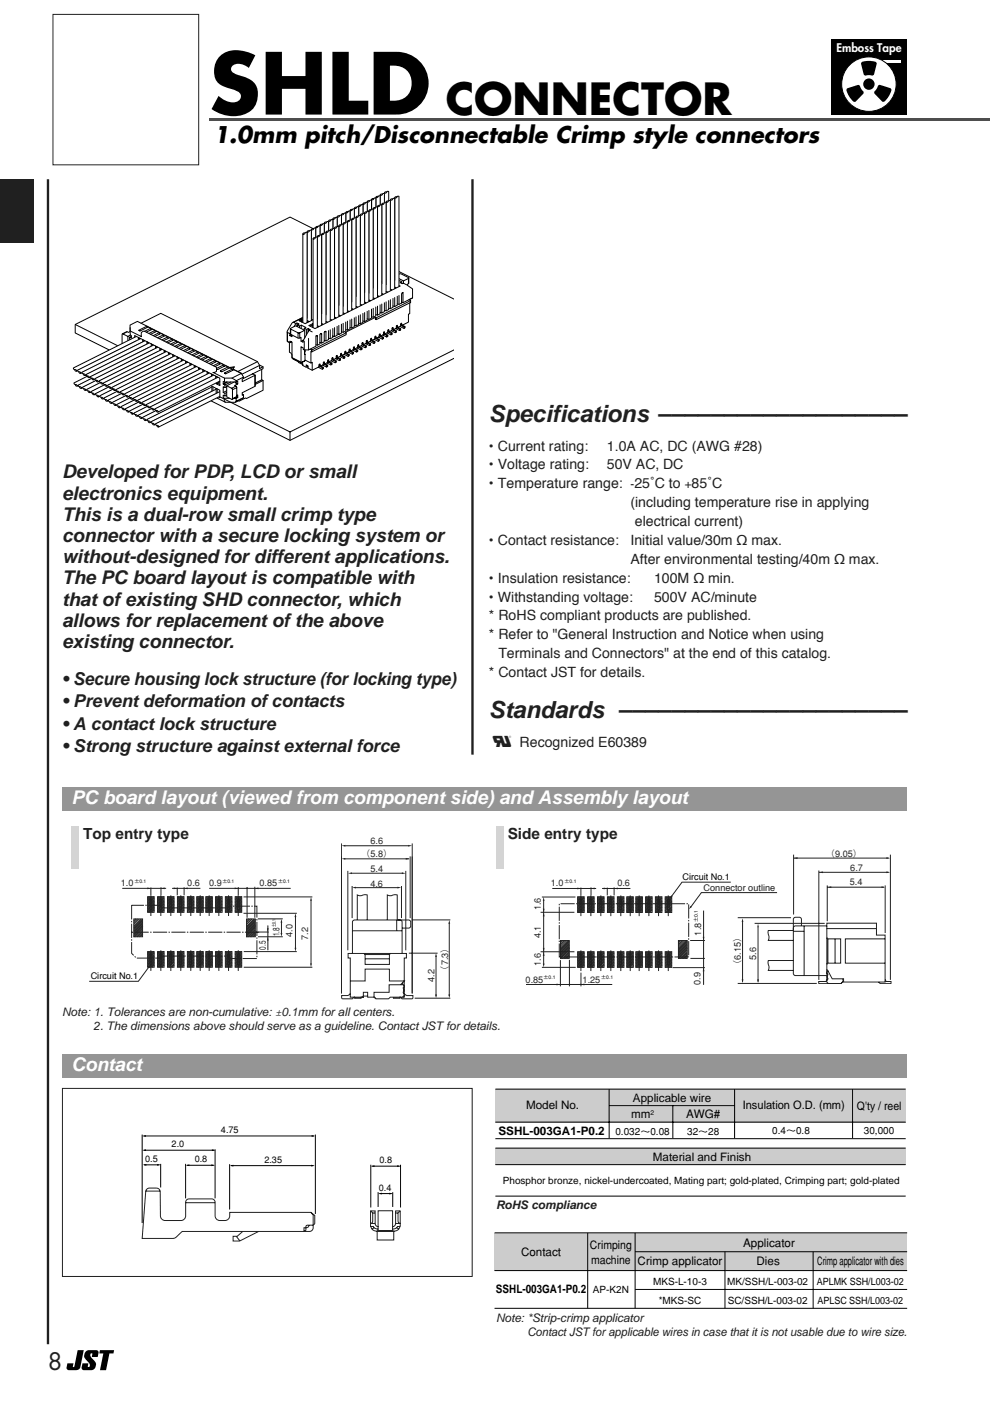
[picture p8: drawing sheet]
<svg xmlns="http://www.w3.org/2000/svg" width="210mm" height="297mm" viewBox="0 0 210 297" stroke-linecap="round" stroke-linejoin="round" font-family="sans-serif">
<defs><g id="words">
<text font-size="17.6" x="44.3" y="24.3">SHLD</text>
<text font-size="9.2" x="94.5" y="24.3">CONNECTOR</text>
<g font-size="5" fill="#231f20">
<text x="103.7" y="89.5">Specifications –––––––––––––––––––</text>
<text x="103.7" y="152.3">Standards ––––––––––––––––––––––</text>
<text x="10.2" y="290.5">8</text>
</g>
<text font-size="4.8" x="45.3" y="30.2">1.0mm pitch/Disconnectable Crimp style connectors</text>
<text font-size="4.7" fill="#231f20" x="104.5" y="158.3">0</text>
<g font-size="4" fill="#231f20">
<text x="13.2" y="101.4">Developed for PDP, LCD or small</text>
<text x="13.2" y="105.9">electronics equipment.</text>
<text x="13.2" y="110.4">This is a dual-row small crimp type</text>
<text x="13.2" y="114.9">connector with a secure locking system or</text>
<text x="13.2" y="119.4">without-designed for different applications.</text>
<text x="13.2" y="123.9">The PC board layout is compatible with</text>
<text x="13.2" y="128.4">that of existing SHD connector, which</text>
<text x="13.2" y="132.9">allows for replacement of the above</text>
<text x="13.2" y="137.4">existing connector.</text>
</g>
<g font-size="4" fill="#fff">
<text x="15.2" y="170.5">PC board layout (viewed from component side) and Assembly layout</text>
<text x="15.2" y="227">Contact</text>
</g>
<g font-size="3.8" fill="#231f20">
<text x="13.2" y="145.2">• Secure housing lock structure (for locking type)</text>
<text x="13.2" y="150">• Prevent deformation of contacts</text>
<text x="13.2" y="154.7">• A contact lock structure</text>
<text x="13.2" y="159.5">• Strong structure against external force</text>
</g>
<g font-size="3.2" fill="#231f20">
<text x="17.7" y="178">Top entry type</text>
<text x="107.7" y="178">Side entry type</text>
</g>
<g font-size="3" fill="#231f20">
<text x="103.7" y="95.5">• Current rating:</text>
<text x="128.7" y="95.5">1.0A AC, DC (AWG #28)</text>
<text x="103.7" y="99.5">• Voltage rating:</text>
<text x="128.7" y="99.5">50V AC, DC</text>
<text x="103.7" y="103.5">• Temperature range:</text>
<text x="133.7" y="107.5">(including temperature rise in applying</text>
<text x="134.5" y="103.5">25˚C to</text>
<text x="146.6" y="103.5">85˚C</text>
<text x="134.6" y="111.5">electrical current)</text>
<text x="103.7" y="115.5">• Contact resistance:</text>
<text x="133.7" y="115.5">Initial value/30m Ω max.</text>
<text x="133.7" y="119.5">After environmental testing/40m Ω max.</text>
<text x="103.7" y="123.5">• Insulation resistance:</text>
<text x="138.7" y="123.5">100M Ω min.</text>
<text x="103.7" y="127.5">• Withstanding voltage:</text>
<text x="103.7" y="131.5">* RoHS compliant products are published.</text>
<text x="138.7" y="127.5">500V AC/minute</text>
<text x="103.7" y="135.5">* Refer to &quot;General Instruction and Notice when using</text>
<text x="103.7" y="143.5">* Contact JST for details.</text>
<text x="105.7" y="139.5">Terminals and Connectors&quot; at the end of this catalog.</text>
<text x="110.2" y="158.3">Recognized E60389</text>
</g>
<text font-size="2.5" fill="#fff" x="177.3" y="11.1">Emboss Tape</text>
<g font-size="2.5" fill="#231f20">
<text x="133.7" y="103.5">-</text>
<text x="145.2" y="103.5">+</text>
<text x="13.2" y="215.3">Note: 1. Tolerances are non-cumulative: ±0.1mm for all centers.</text>
<text x="19.8" y="218.3">2. The dimensions above should serve as a guideline. Contact JST for details.</text>
<text x="105.2" y="256.3">RoHS compliance</text>
<text x="105.2" y="280.3">Note: *Strip-crimp applicator</text>
<text x="111.8" y="283.3">Contact JST for applicable wires in case that it is not usable due to wire size.</text>
</g>
<g font-size="2.5">
<text x="134.2" y="233.6">Applicable wire</text>
<text x="111.5" y="235.2">Model No.</text>
<text x="133.8" y="237.1">mm</text>
<text x="145.5" y="237.1">AWG#</text>
<text x="157.5" y="235.2">Insulation O.D. (mm)</text>
<text x="181.7" y="235.4">Q'ty / reel</text>
<text x="105.7" y="240.6">SSHL-003GA1-P0.2</text>
<text x="138.4" y="246.1">Material and Finish</text>
<text x="110.5" y="266.3">Contact</text>
<text x="125.1" y="264.9">Crimping</text>
<text x="125.3" y="268.1">machine</text>
<text x="135.2" y="268.3">Crimp applicator</text>
<text x="157.6" y="264.5">Applicator</text>
<text x="160.4" y="268.3">Dies</text>
<text x="173.3" y="268.3">Crimp applicator with dies</text>
<text x="105.2" y="274.2">SSHL-003GA1-P0.2</text>
</g>
<g font-size="2.1">
<text x="130.5" y="240.6">0.032～0.08</text>
<text x="145.7" y="240.6">32～28</text>
<text x="163.7" y="240.5">0.4～0.8</text>
<text x="183.1" y="240.5">30,000</text>
<text x="106.6" y="251">Phosphor bronze, nickel-undercoated, Mating part; gold-plated, Crimping part; gold-plated</text>
<text x="125.7" y="274.2">AP-K2N</text>
<text x="138.5" y="272.4">MKS-L-10-3</text>
<text x="154.2" y="272.4">MK/SSH/L-003-02</text>
<text x="173.2" y="272.4">APLMK SSH/L003-02</text>
<text x="139.7" y="276.4">*MKS-SC</text>
<text x="154.3" y="276.4">SC/SSH/L-003-02</text>
<text x="173.3" y="276.4">APLSC SSH/L003-02</text>
</g>
<g font-size="1.9" fill="#231f20">
<text x="78.5" y="179">6.6</text>
<text x="76.6" y="181.8">（5.8）</text>
<text x="78.5" y="184.8">5.4</text>
<text x="175.1" y="181.7">（9.05）</text>
<text x="180.3" y="184.6">6.7</text>
<text x="25.6" y="187.9">1.0</text>
<text x="39.7" y="187.9">0.6</text>
<text x="44.3" y="187.9">0.9</text>
<text x="55" y="187.9">0.85</text>
<text x="78.5" y="188">4.6</text>
<text x="116.8" y="187.9">1.0</text>
<text x="130.9" y="187.9">0.6</text>
<text x="149.2" y="188.8">Connector outline</text>
<text x="180.2" y="187.7">5.4</text>
<text x="114.7" y="193" transform="rotate(-90 114.7 193)">1.6</text>
<text x="56.4" y="201.4" transform="rotate(-90 56.4 201.4)">0.5</text>
<text x="59.2" y="198.5" transform="rotate(-90 59.2 198.5)">1.8</text>
<text x="62" y="198.7" transform="rotate(-90 62 198.7)">4.0</text>
<text x="65.3" y="199.3" transform="rotate(-90 65.3 199.3)">7.2</text>
<text x="114.7" y="199" transform="rotate(-90 114.7 199)">4.1</text>
<text x="148.6" y="198.4" transform="rotate(-90 148.6 198.4)">1.8</text>
<text x="160.3" y="203.5" transform="rotate(-90 160.3 203.5)">5.6</text>
<text x="92.1" y="208.2" transform="rotate(-90 92.1 208.2)">4.2</text>
<text x="95" y="206.6" transform="rotate(-90 95 206.6)">（7.3）</text>
<text x="111.4" y="208.3">0.85</text>
<text x="114.7" y="204.8" transform="rotate(-90 114.7 204.8)">1.6</text>
<text x="123.5" y="208.3">1.25</text>
<text x="148.5" y="208.8" transform="rotate(-90 148.5 208.8)">0.9</text>
<text x="157.1" y="205.4" transform="rotate(-90 157.1 205.4)">（6.15）</text>
</g>
<g font-size="1.9">
<text x="144.7" y="186.5">Circuit No.1</text>
<text x="19.2" y="207.6">Circuit No.1</text>
<text x="36.4" y="243.3">2.0</text>
<text x="46.8" y="240.2">4.75</text>
<text x="30.8" y="246.4">0.5</text>
<text x="41.3" y="246.5">0.8</text>
<text x="56" y="246.5">2.35</text>
<text x="80.5" y="246.6">0.8</text>
<text x="80.3" y="252.5">0.4</text>
</g>
<text font-size="1.4" x="137.9" y="236.4">2</text>
<g font-size="1.1">
<text x="28.5" y="187.2">±0.1</text>
<text x="47.2" y="187.2">±0.1</text>
<text x="58.9" y="187.2">±0.1</text>
<text x="119.7" y="187.2">±0.1</text>
<text x="58.5" y="196.6" transform="rotate(-90 58.5 196.6)">±0.1</text>
<text x="147.9" y="195.4" transform="rotate(-90 147.9 195.4)">±0.1</text>
<text x="115.3" y="207.6">±0.1</text>
<text x="127.5" y="207.6">±0.1</text>
</g>
</g></defs>
<path d="M16.5 286.3h1.3l-.8 3.6a.9 .9 0 0 1-.9 .6h-1.5a.49 .49 0 0 1-.5-.6l.2-.8h1.3l-.1 .7h.2zM18.3 286.5l.5-.2h1.6a.49 .49 0 0 1 .5 .6l-.2 .8h-1.2l.1-.7a.48 .48 0 0 0-.5 .4 .48 .48 0 0 0 .3 .5 1.54 1.54 0 0 1 .5 2.4l-.5 .2h-1.6a.49 .49 0 0 1-.5-.6l.2-.8h1.2l-.1 .7a.48 .48 0 0 0 .5-.4 .48 .48 0 0 0-.3-.5 1.54 1.54 0 0 1-.5-2.4zM21.2 286.3h3l-.1 .7h-.9l-.7 3.5h-1.3l.7-3.5h-.9z" fill="#000"/>
<path d="M.2 0h209.7v37h-209.7z" fill="#fff"/>
<path d="M176.2 8.3h16v16h-16z" fill="#000"/>
<path d="M186 12.8h5v.6h-5z" fill="#fff"/>
<circle cx="184.2" cy="17.8" r="5.8" fill="#fff" stroke="#000" stroke-width=".21"/>
<circle cx="184.2" cy="17.8" r="1.21" fill="#000"/>
<path d="M179.7 19l2.2-.8 .3 .2 .7 1.2-1.6 1.8a1.76 1.76 0 0 1-1.3-1.3zM182.8 13.4a3.9 3.9 0 0 1 2.9 0l-.5 2.3-.3 .1h-1.5zM186.4 18.2l2.3 .6a1.76 1.76 0 0 1-.6 1.8l-.2 .3a.63 .63 0 0 1-.8 .5l-1.6-1.8z" fill="#000" stroke="#000" stroke-width=".35"/>
<path d="M44.3 25.1h165.6v.5h-165.6z" fill="#4d4d4d"/>
<g fill="none" stroke="#000" stroke-width=".21">
<path d="M84.6 59.6l.6 .1v.4M86.7 58.9l-1.1 .7-1-.5M15.9 68.8v1.8l45.6 22.8 34.7-17.4M15.9 68.8h.1M16 68.8l45.5 22.8M27.6 68.9l1.5-.8 .8 .4 4.2-2.1 20.5 10.3 .4 .7 .8 .4v.4l-.3 .1v2.2l.3 .2v2l-3.5 1.8-.3-.1-1.3 .6h-.2l-.7 .3a4.6 4.6 0 0 1-3.8-.9l-20.1-11.6v-2l1-.5 .3 .2 .4-.2zM28.6 71.2v.3M29.3 71.5v.5M29.4 71.6v.4M29.7 71.7v.2M30.3 72v.5M30.3 72.1v.3"/>
<path d="M30.6 72.2v.1M31.2 72.5v.4M31.3 72.5v.4M31.5 72.6v.2M32.1 72.9v.5M32.2 73v.3M32.4 73.1v.1M33 73.4v.5M33.1 73.4v.4M33.3 73.5v.2M33.9 73.8v.5M34 73.9v.4"/>
<path d="M34.2 74v.1M34.8 74.3v.5M34.9 74.3v.4M35.1 74.4v.2M35.7 74.7v.5M35.8 74.8v.4M36 74.9v.2M36.6 75.2v.5M36.7 75.2v.4M36.9 75.4v.1M37.5 75.7v.4M37.6 75.7v.4"/>
<path d="M37.9 75.8v.2M38.4 76.1v.5M38.5 76.2v.3M38.8 76.3v.1M39.4 76.6v.4M39.5 76.6v.4M39.7 76.7v.2M40.3 77v.5M40.4 77.1v.4M40.6 77.2v.1M41.2 77.5v.5M41.3 77.5v.4"/>
<path d="M41.5 77.6v.2M42.1 77.9v.5M42.2 78v.4M42.4 78.1v.1M43 78.4v.5M43.1 78.4v.4M43.3 78.5v.2M43.9 78.8v.5M44 78.9v.4M44.2 79v.1M44.8 79.3v.5M44.9 79.3v.4"/>
<path d="M45.1 79.5v.1M45.7 79.7v.5M45.8 79.8v.3M46.1 79.9v.2M62 68.4l22.7-10.3 1.9 .8 .1 1.2-.4 .2v.2l1.2 .7v2l-.8 .4 .4 .1v.4l-.2 .1v2.3l-.3 .1v1.7l-20.4 10.2-.9-.5v-.3l-.4 .2-.7-.4v-.2l-1.2-.7a1.16 1.16 0 0 1-1.1-1.4l-.2-.4-.3-.1v-2.1l-.5-.3a4 4 0 0 1 1.1-3.9zM96.2 63.4l-34.7-17.4-45.6 22.8M96.2 74.2l-34.7 17.4M45.2 82v.8M45.8 81.2v.2l.8 .3M61.5 91.6v1.8"/>
</g>
<path d="M67.6 77.3l.2-.1 .1 .3 .7 .4-.1 .2-.2 .2-.8-.4 .1-.1z" fill="#fff" stroke="#000" stroke-width=".21"/>
<path d="M67.6 77.4l.8 .6-.1 .3M67.8 77.2v.2M67.9 77.5l-.2 .1M68.1 77.7h-.2M68.6 77.9l-.2 .1M68.6 78.1l-.2 .1" fill="none" stroke="#000" stroke-width=".21"/>
<path d="M68.6 76.8l.2-.1 .1 .4 .6 .3v.3l-.3 .1-.8-.4 .2-.1z" fill="#fff" stroke="#000" stroke-width=".21"/>
<path d="M68.6 77l.7 .5-.1 .3M68.7 76.8l.1 .1M68.8 77l-.2 .1M69 77.2l-.2 .1M69.5 77.4l-.2 .1M69.5 77.6l-.2 .1" fill="none" stroke="#000" stroke-width=".21"/>
<path d="M69.5 76.4l.2-.1 .1 .4 .6 .3v.2l-.3 .2-.8-.5h.2z" fill="#fff" stroke="#000" stroke-width=".21"/>
<path d="M69.5 76.5l.1 .3 .6 .3-.1 .3M69.6 76.3l.1 .1M69.7 76.6h-.2M69.9 76.8h-.2M70.4 77l-.2 .1M70.4 77.2l-.2 .1" fill="none" stroke="#000" stroke-width=".21"/>
<path d="M70.4 75.9l.2-.1 .1 .4 .6 .3v.3l-.3 .1-.8-.4 .2-.1z" fill="#fff" stroke="#000" stroke-width=".21"/>
<path d="M70.4 76.1l.7 .5v.3M70.5 75.9l.1 .1M70.6 76.1l-.1 .1M70.8 76.3l-.1 .1M71.3 76.5l-.2 .1M71.3 76.7l-.2 .1" fill="none" stroke="#000" stroke-width=".21"/>
<path d="M71.3 75.5l.2-.2 .1 .5 .6 .3v.2l-.3 .1-.8-.4h.2z" fill="#fff" stroke="#000" stroke-width=".21"/>
<path d="M71.3 75.6l.7 .5v.4M71.4 75.4l.1 .1M71.5 75.6l-.1 .1M71.7 75.8l-.1 .1M72.2 76.1l-.2 .1M72.2 76.3l-.2 .1" fill="none" stroke="#000" stroke-width=".21"/>
<path d="M72.2 75l.2-.1 .1 .4 .6 .3v.3l-.3 .1-.8-.4 .2-.1z" fill="#fff" stroke="#000" stroke-width=".21"/>
<path d="M72.2 75.1l.7 .6v.3M72.3 74.9l.1 .2M72.5 75.2l-.2 .1M72.6 75.4l-.1 .1M73.1 75.6l-.2 .1M73.1 75.8l-.2 .1" fill="none" stroke="#000" stroke-width=".21"/>
<path d="M73.1 74.5l.2-.1 .2 .4 .5 .3v.3l-.3 .1-.8-.4 .2-.1z" fill="#fff" stroke="#000" stroke-width=".21"/>
<path d="M73.1 74.7l.7 .5v.3M73.2 74.5l.1 .1M73.4 74.7l-.2 .1M73.5 74.9l-.1 .1M74 75.1l-.2 .1M74 75.4l-.2 .1" fill="none" stroke="#000" stroke-width=".21"/>
<path d="M74 74.1l.2-.1 .2 .4 .5 .3v.3l-.2 .1-.8-.4 .1-.1z" fill="#fff" stroke="#000" stroke-width=".21"/>
<path d="M74 74.2l.7 .6v.3M74.1 74l.1 .2M74.3 74.3l-.2 .1M74.5 74.5l-.2 .1M74.9 74.7l-.1 .1M74.9 74.9l-.1 .1" fill="none" stroke="#000" stroke-width=".21"/>
<path d="M74.9 73.6l.2-.1 .2 .4 .5 .3v.3l-.2 .1-.8-.4 .1-.1z" fill="#fff" stroke="#000" stroke-width=".21"/>
<path d="M74.9 73.8l.8 .5-.1 .3M75.1 73.6v.1M75.2 73.8l-.2 .1M75.4 74l-.2 .1M75.8 74.2l-.1 .1M75.8 74.5l-.1 .1" fill="none" stroke="#000" stroke-width=".21"/>
<path d="M75.8 73.2l.2-.1 .2 .4 .6 .3-.1 .2-.2 .2-.8-.4 .1-.1z" fill="#fff" stroke="#000" stroke-width=".21"/>
<path d="M75.9 73.3l.7 .6-.1 .3M76 73.1v.2M76.1 73.4l-.2 .1M76.3 73.6h-.2M76.7 73.8l-.1 .1M76.7 74l-.1 .1" fill="none" stroke="#000" stroke-width=".21"/>
<path d="M76.8 72.7l.2-.1 .1 .4 .6 .3v.3l-.3 .1-.8-.4 .2-.1z" fill="#fff" stroke="#000" stroke-width=".21"/>
<path d="M76.8 72.9l.7 .5-.1 .3M76.9 72.7l.1 .1M77 72.9l-.2 .1M77.2 73.1l-.2 .1M77.7 73.6h-.2M77.7 73.3l-.2 .1" fill="none" stroke="#000" stroke-width=".21"/>
<path d="M77.7 72.3l.2-.1 .1 .4 .6 .3v.2l-.3 .2-.8-.5h.2z" fill="#fff" stroke="#000" stroke-width=".21"/>
<path d="M77.7 72.4l.7 .6-.1 .3M77.8 72.2l.1 .1M77.9 72.5h-.2M78.1 72.7h-.2M78.6 72.9l-.2 .1M78.6 73.1l-.2 .1" fill="none" stroke="#000" stroke-width=".21"/>
<path d="M78.6 71.8l.2-.1 .1 .4 .6 .3v.3l-.3 .1-.8-.4 .2-.1z" fill="#fff" stroke="#000" stroke-width=".21"/>
<path d="M78.6 72l.7 .5-.1 .3M78.7 71.8l.1 .1M78.8 72l-.2 .1M79 72.2l-.1 .1M79.5 72.4l-.2 .1M79.5 72.6l-.2 .1" fill="none" stroke="#000" stroke-width=".21"/>
<path d="M79.5 71.4l.2-.2 .1 .5 .6 .3v.2l-.3 .1-.8-.4h.2z" fill="#fff" stroke="#000" stroke-width=".21"/>
<path d="M79.5 71.5l.7 .6v.3M79.6 71.3l.1 .1M79.8 71.5l-.2 .1M79.9 71.7l-.1 .1M80.4 72l-.2 .1M80.4 72.2l-.2 .1" fill="none" stroke="#000" stroke-width=".21"/>
<path d="M80.4 70.9l.2-.1 .1 .4 .6 .3v.3l-.3 .1-.8-.4 .2-.1z" fill="#fff" stroke="#000" stroke-width=".21"/>
<path d="M80.4 71l.7 .6v.3M80.5 70.8l.1 .2M80.7 71.1l-.2 .1M80.8 71.3l-.1 .1M81.3 71.5l-.2 .1M81.3 71.7l-.2 .1" fill="none" stroke="#000" stroke-width=".21"/>
<path d="M81.3 70.4l.2-.1 .2 .4 .5 .3v.3l-.3 .1-.8-.4 .2-.1z" fill="#fff" stroke="#000" stroke-width=".21"/>
<path d="M81.3 70.6l.7 .5v.3M81.4 70.4l.1 .1M81.6 70.6l-.2 .1M81.7 70.8l-.1 .1M82.2 71.3l-.2 .1M82.2 71l-.2 .1" fill="none" stroke="#000" stroke-width=".21"/>
<path d="M83.1 69.5l.2-.1 .2 .4 .5 .3v.3l-.2 .1-.8-.4 .1-.1z" fill="#fff" stroke="#000" stroke-width=".21"/>
<path d="M83.1 69.7l.8 .5-.1 .3M83.3 69.5v.1M83.4 69.7l-.2 .1M83.6 69.9l-.2 .1M84 70.1l-.1 .1M84 70.4l-.1 .1" fill="none" stroke="#000" stroke-width=".21"/>
<path d="M82.2 70l.2-.1 .2 .4 .5 .3v.3l-.2 .1-.8-.4 .1-.1z" fill="#fff" stroke="#000" stroke-width=".21"/>
<path d="M82.2 70.1l.7 .6v.3M82.3 69.9l.1 .2M82.5 70.2l-.2 .1M82.7 70.4h-.2M83.1 70.6l-.1 .1M83.1 70.8l-.1 .1" fill="none" stroke="#000" stroke-width=".21"/>
<path d="M84 69.1l.2-.1 .2 .4 .6 .3-.1 .3-.2 .1-.8-.4 .1-.1z" fill="#fff" stroke="#000" stroke-width=".21"/>
<path d="M84 69.2l.8 .6-.1 .3M84.2 69v.2M84.3 69.3l-.2 .1M84.5 69.5h-.2M84.9 69.7l-.1 .1M84.9 69.9l-.1 .1" fill="none" stroke="#000" stroke-width=".21"/>
<path d="M85 68.6l.2-.1 .1 .4 .6 .3v.3l-.3 .1-.8-.4 .2-.1z" fill="#fff" stroke="#000" stroke-width=".21"/>
<g fill="none" stroke="#000" stroke-width=".21">
<path d="M60.9 70.4l.6 .3v.5l.4 .2v-.4M61 70.5v1.9l.5 .3 .3-.2M61.5 72.7v-.4l.4 .3v3.2M61.6 70.6l-.1 .1M61.6 69.7l1.7 .9 1.3-.6M61.6 69.8v1.1M61.8 71l-.3 .2M61.9 75.8l1.9 1v.1l.9-.5M62.1 68.4l.6 .2M62.1 76.1l2.1 1v.4M62.3 69.2l.4-.6 .3-.1 .4 .2-.3 .2 .4 .2 .4-.2 1 .5-.4 .2 .5 .2 .3-.1 .5 .2-.3 .1-1.2 2.2v.4l-.5-.3v-.8l-.5 .2-1.7-.8v-1.2l1.1-.6 1.9 .9v1.6M63 68.5v.7"/>
<path d="M63.1 68.9v.4M63.2 70.6v1.1M63.4 68l.8-.4 1.3 .6M63.5 69.1v.4M63.6 70.6v1.1M63.6 67.9v.2M63.9 68.9v.8M64 68.3v-.6v.6M64 67.9h.2l1 .5M64.2 72.2h.1M64.2 67.4l-2 .9M64.3 72.1l-.5 .2"/>
<path d="M64.5 69.6v.4M64.5 72.3v1.9M64.6 74.2l.1 2.1 1.2 .7 .3-.2v1.7M64.6 75.1h.1M64.7 76.5l-.8 .4M64.7 74.2l-.1 .4M64.9 77.9v-.5l.4 .1v.5M65 69.9v1.1M65.3 69.7v.7M65.4 71.8v2.4M65.5 70l.7 .4M65.5 69l.8-.4 1.2 .7"/>
<path d="M66 67.6l.4 .2M66.1 74.2v.4M66.3 68.6v.8M66.4 69l-.6 .2M67.1 71.2l.2 .1M67.3 73.2v-2h-.3v2.2l-1.6 .8h-.9l-.2-.1v-.4l-.5-.2v3.3M68 70.7l.2 .1M68.2 72.7v-2l-.4 .3v1.9l-.5 .3-.3-.1M68.2 68.7l.3 .1M68.9 70.3h.2M69.1 72.3v-2l-.4 .2v2l-.5 .2-.4-.1M69.1 68.2l.3 .2"/>
<path d="M69.7 70.1v1.9l-.6 .3-.3-.1M70 69.9v1.9M70 67.8l.3 .1M70.6 69.6v1.9l-.6 .3-.3-.1M70.9 69.5v1.9M70.9 67.3l.3 .2M71.5 69.2v1.9l-.6 .3-.3-.2M71.8 69v1.9M72.4 68.7v1.9l-.6 .3-.3-.1M72.8 68.6v1.9M72.8 66.4l.2 .1M73.3 68.3v1.9l-.5 .3-.4-.2"/>
<path d="M73.4 70.6l-7.3 3.6-.3-.2M73.7 68.1v1.9M73.7 66l.2 .1M74.2 67.8v1.9l-.5 .3-.4-.1M74.6 67.6v1.9M75.1 67.4v1.9l-.5 .2-.4-.1M75.5 67.2v1.9M75.5 65.1l.2 .1M76 66.9v1.9l-.5 .3-.4-.1M76.4 66.7v1.9M76.4 64.6l.3 .1M76.9 66.5v1.9l-.5 .2-.4-.1"/>
<path d="M77.3 64.1l.3 .2M77.3 66.3v1.9M77.9 66v1.9l-.6 .3-.3-.1M78.2 65.8v1.9M78.2 63.7l.3 .1M78.8 65.5v2l-.6 .2-.3-.1M79.1 65.4v1.9M79.1 63.2l.3 .2M79.7 65.1v1.9l-.6 .3-.3-.1M79.8 67.4v.4M80 62.8l.3 .1M80 64.9v1.9"/>
<path d="M80.6 64.6v1.9l-.6 .3-.3-.1M81 64.5v1.9M81 62.3l.2 .1M81.5 64.2v1.9l-.5 .3-.4-.2M81.9 61.9l.2 .1M81.9 64v1.9M82.4 63.7v1.9l-.5 .3-.4-.1M82.8 63.5v1.9M82.8 61.4l.2 .1M83.3 63.3v1.9l-.5 .2-.4-.1M83.7 63.1v1.9M83.7 60.9l.2 .2"/>
<path d="M84.2 62.8v1.9l-.5 .3-.4-.1M84.6 62.6v1.9M84.6 60.5l.2 .1M85 68.8l.7 .5-.1 .3M85.1 68.6l.1 .1M85.1 62.3l.3-.3v2.2M85.1 62.4v1.9l-.5 .2-.4-.1M85.2 68.8l-.2 .1M85.4 69l-.2 .1M85.9 69.2l-.2 .1M85.9 69.5h-.2M87.1 63.7l-13.9 6.8 .2 .1v.4l-7.3 3.6-.2-.1v2.5"/>
<path d="M87.1 64.1l-7.3 3.7-.2-.1v-.4M87.5 63.2l-2.1 1-.2-.2v.2"/>
</g>
<path d="M83.7 41.9l.2 .1 .4-.4h.3v19.1l-.9-1.3z" fill="#fff" stroke="#000" stroke-width=".21"/>
<path d="M83.3 42.2h-.4l-.1 .2M84.2 41.7h-.3l-.2 .2" fill="none" stroke="#000" stroke-width=".21"/>
<path d="M81.5 40.9l.3 .1 .4-.4h.2v19.1l-.9-1.3z" fill="#fff" stroke="#000" stroke-width=".21"/>
<path d="M82 40.7h-.3l-.2 .2" fill="none" stroke="#000" stroke-width=".21"/>
<path d="M80.6 41.4h.3l.3-.4 .3 .1v19.1l-.9-2z" fill="#fff" stroke="#000" stroke-width=".21"/>
<path d="M81.1 41.2h-.3l-.2 .2" fill="none" stroke="#000" stroke-width=".21"/>
<path d="M79.7 41.8l.3 .1 .3-.4 .3 .1v19.1l-.9-1.3z" fill="#fff" stroke="#000" stroke-width=".21"/>
<path d="M80.2 41.7l-.3-.1-.2 .2" fill="none" stroke="#000" stroke-width=".21"/>
<path d="M78.8 42.3l.3 .1 .3-.4h.3v19.1l-.9-1.9z" fill="#fff" stroke="#000" stroke-width=".21"/>
<path d="M79.3 42.1h-.3l-.2 .2" fill="none" stroke="#000" stroke-width=".21"/>
<path d="M77.9 42.8h.2l.4-.4 .3 .1v19.1l-.9-1.3z" fill="#fff" stroke="#000" stroke-width=".21"/>
<path d="M78.4 42.6h-.4l-.1 .2" fill="none" stroke="#000" stroke-width=".21"/>
<path d="M77 43.2l.2 .1 .4-.4h.3v19.1l-.9-1.9z" fill="#fff" stroke="#000" stroke-width=".21"/>
<path d="M77.5 43h-.4l-.1 .2" fill="none" stroke="#000" stroke-width=".21"/>
<path d="M76.1 43.7h.2l.4-.3h.3v19.1l-.9-1.3z" fill="#fff" stroke="#000" stroke-width=".21"/>
<path d="M76.5 43.5h-.3l-.1 .2" fill="none" stroke="#000" stroke-width=".21"/>
<path d="M75.1 44.2h.3l.4-.4 .2 .1v19.1l-.9-10.4z" fill="#fff" stroke="#000" stroke-width=".21"/>
<path d="M75.6 44l-.3-.1-.2 .3" fill="none" stroke="#000" stroke-width=".21"/>
<path d="M74.2 44.6l.3 .1 .4-.4h.2v19.2l-.9-1.4z" fill="#fff" stroke="#000" stroke-width=".21"/>
<path d="M74.7 44.4h-.3l-.2 .2" fill="none" stroke="#000" stroke-width=".21"/>
<path d="M73.3 45.1h.3l.4-.4 .2 .1v19.1l-.9-2z" fill="#fff" stroke="#000" stroke-width=".21"/>
<path d="M73.8 44.9h-.3l-.2 .2" fill="none" stroke="#000" stroke-width=".21"/>
<path d="M72.4 45.5l.3 .1 .4-.4h.2v19.1l-.9-1.3z" fill="#fff" stroke="#000" stroke-width=".21"/>
<path d="M72.9 45.3h-.3l-.2 .2" fill="none" stroke="#000" stroke-width=".21"/>
<path d="M71.5 46h.3l.3-.4 .3 .1v19.1l-.9-2z" fill="#fff" stroke="#000" stroke-width=".21"/>
<path d="M72 45.8h-.3l-.2 .2" fill="none" stroke="#000" stroke-width=".21"/>
<path d="M70.6 46.4l.2 .1 .4-.4h.3v19.1l-.9-1.3z" fill="#fff" stroke="#000" stroke-width=".21"/>
<path d="M71.1 46.2h-.4l-.1 .2" fill="none" stroke="#000" stroke-width=".21"/>
<path d="M69.7 46.9h.2l.4-.4 .3 .1v19.1l-.9-2z" fill="#fff" stroke="#000" stroke-width=".21"/>
<path d="M70.2 46.7h-.4l-.1 .2" fill="none" stroke="#000" stroke-width=".21"/>
<path d="M68.8 47.3l.2 .1 .4-.4h.3v19.1l-.9-1.3z" fill="#fff" stroke="#000" stroke-width=".21"/>
<path d="M69.3 47.1h-.4l-.1 .2" fill="none" stroke="#000" stroke-width=".21"/>
<path d="M67.9 47.8h.2l.4-.4 .3 .1v19.1l-.9-2z" fill="#fff" stroke="#000" stroke-width=".21"/>
<path d="M68.3 47.6h-.3l-.1 .2" fill="none" stroke="#000" stroke-width=".21"/>
<path d="M66.9 48.2l.3 .1 .4-.4h.2v19.2l-.9-1.4z" fill="#fff" stroke="#000" stroke-width=".21"/>
<path d="M67.4 48h-.3l-.2 .2" fill="none" stroke="#000" stroke-width=".21"/>
<path d="M66 48.7h.3l.4-.4 .2 .1v19.8l-.9-.8z" fill="#fff" stroke="#000" stroke-width=".21"/>
<path d="M66.5 48.5h-.3l-.2 .2" fill="none" stroke="#000" stroke-width=".21"/>
<path d="M65.1 49.1l.3 .1 .4-.4 .2 .1v19l-.9-.4z" fill="#fff" stroke="#000" stroke-width=".21"/>
<g fill="none" stroke="#000" stroke-width=".21">
<path d="M64.7 49.4h-.3l-.2 .2M65.6 49l-.3-.1-.2 .2M66.9 50.4h-.4l-.1 .2M67.8 50l-.3-.1-.2 .2M68.7 49.5h-.3l-.2 .2M69.6 49h-.3l-.2 .2M70.5 48.6h-.3l-.2 .2M71.4 48.1h-.3l-.2 .2M72.3 47.7h-.3l-.1 .2M73.3 47.2h-.4l-.1 .2M74.2 46.8h-.4l-.1 .2M75.1 46.3h-.4l-.1 .2"/>
<path d="M76 45.8h-.3l-.2 .2M76.9 45.4h-.3l-.2 .2M77.8 44.9h-.3l-.2 .2M78.7 44.5h-.3l-.2 .2M79.6 44h-.3l-.2 .2M80.5 43.6h-.3l-.2 .2M81.4 43.1h-.3l-.1 .2M82.4 42.6h-.4l-.1 .2M71.9 66.9l.2 .1M74.6 65.5l.2 .1M84.8 60.7l-.8 .3-.3-.1"/>
</g>
<path d="M82.8 42.4h.3l.3-.4 .3 .1v19.1l-.9-2z" fill="#fff" stroke="#000" stroke-width=".21"/>
<path d="M83.9 61.1l-.8 .4-.3-.2" fill="none" stroke="#000" stroke-width=".21"/>
<path d="M81.9 42.8l.2 .1 .4-.4 .3 .1v19l-.9-1.2z" fill="#fff" stroke="#000" stroke-width=".21"/>
<path d="M83 61.5l-.8 .4-.3-.1" fill="none" stroke="#000" stroke-width=".21"/>
<path d="M81 43.3l.2 .1 .4-.4h.3v19l-.9-1.8z" fill="#fff" stroke="#000" stroke-width=".21"/>
<path d="M82.1 62l-.8 .4-.3-.2" fill="none" stroke="#000" stroke-width=".21"/>
<path d="M80 43.8h.3l.4-.4 .2 .1v19l-.9-1.2z" fill="#fff" stroke="#000" stroke-width=".21"/>
<path d="M81.2 62.5l-.8 .4-.3-.2" fill="none" stroke="#000" stroke-width=".21"/>
<path d="M79.1 44.2l.3 .1 .4-.4h.2v19.1l-.9-1.9z" fill="#fff" stroke="#000" stroke-width=".21"/>
<path d="M80.3 62.9l-.8 .4-.4-.2" fill="none" stroke="#000" stroke-width=".21"/>
<path d="M78.2 44.7h.3l.4-.4 .2 .1v19l-.9-1.2z" fill="#fff" stroke="#000" stroke-width=".21"/>
<path d="M79.4 63.4l-.8 .4-.4-.2" fill="none" stroke="#000" stroke-width=".21"/>
<path d="M77.3 45.1l.3 .1 .3-.4 .3 .1v19l-.9-1.9z" fill="#fff" stroke="#000" stroke-width=".21"/>
<path d="M78.5 63.8l-.8 .4-.4-.1" fill="none" stroke="#000" stroke-width=".21"/>
<path d="M76.4 45.6h.3l.4-.4 .2 .1v19l-.9-.5z" fill="#fff" stroke="#000" stroke-width=".21"/>
<path d="M77.6 64.3l-.8 .4-.4-.2" fill="none" stroke="#000" stroke-width=".21"/>
<path d="M75.5 46l.3 .1 .3-.4 .3 .1v19l-.9-1.9z" fill="#fff" stroke="#000" stroke-width=".21"/>
<path d="M76.7 64.7l-.8 .4-.4-.1" fill="none" stroke="#000" stroke-width=".21"/>
<path d="M74.6 46.5h.2l.4-.3h.3v19.1l-.9-1.3z" fill="#fff" stroke="#000" stroke-width=".21"/>
<path d="M75.8 65.2l-.9 .4-.3-.2" fill="none" stroke="#000" stroke-width=".21"/>
<path d="M73.7 47h.2l.4-.4 .3 .1v19l-.9-1.9z" fill="#fff" stroke="#000" stroke-width=".21"/>
<path d="M74.8 65.6l-.8 .4-.3-.1" fill="none" stroke="#000" stroke-width=".21"/>
<path d="M72.8 47.4l.2 .1 .4-.4h.3v19.1l-.9-1.3z" fill="#fff" stroke="#000" stroke-width=".21"/>
<path d="M73.9 66.1l-.8 .4-.3-.2" fill="none" stroke="#000" stroke-width=".21"/>
<path d="M71.9 47.9h.2l.4-.4 .3 .1v19l-.9-1.9z" fill="#fff" stroke="#000" stroke-width=".21"/>
<path d="M73 66.5l-.8 .5-.3-.2" fill="none" stroke="#000" stroke-width=".21"/>
<path d="M70.9 48.3l.3 .1 .4-.4 .2 .1v19l-.9-1.2z" fill="#fff" stroke="#000" stroke-width=".21"/>
<path d="M72.1 67l-.8 .4-.4-.2" fill="none" stroke="#000" stroke-width=".21"/>
<path d="M70 48.8h.3l.4-.3h.2v19.1l-.9-1.9z" fill="#fff" stroke="#000" stroke-width=".21"/>
<path d="M71.2 67.5l-.8 .4-.4-.2" fill="none" stroke="#000" stroke-width=".21"/>
<path d="M69.1 49.2l.3 .1 .4-.4h.2v19.1l-.9-1.3z" fill="#fff" stroke="#000" stroke-width=".21"/>
<path d="M70.3 67.9l-.8 .4-.4-.1" fill="none" stroke="#000" stroke-width=".21"/>
<path d="M68.2 49.7h.3l.4-.4 .2 .1v19l-.9-1.9z" fill="#fff" stroke="#000" stroke-width=".21"/>
<path d="M69.4 68.4l-.8 .4-.4-.2" fill="none" stroke="#000" stroke-width=".21"/>
<path d="M67.3 50.1l.3 .1 .3-.4 .3 .1v19l-.9-1.2z" fill="#fff" stroke="#000" stroke-width=".21"/>
<path d="M64.3 67.6l1.3 .6 .7-.4M68.5 68.8l-.9 .4-.3-.1" fill="none" stroke="#000" stroke-width=".21"/>
<path d="M66.4 50.6l.3 .1 .3-.4h.3v19.1h-.9z" fill="#fff" stroke="#000" stroke-width=".21"/>
<path d="M65.5 69l1.3 .7 .8-.4" fill="none" stroke="#000" stroke-width=".21"/>
<path d="M64.2 49.6l.3 .1 .3-.4h.3v19h-.9z" fill="#fff" stroke="#000" stroke-width=".21"/>
<g fill="none" stroke="#000" stroke-width=".21">
<path d="M85.2 59.7l-.4 .2 .5 .3 .2-.2 .7 .4M85.6 59.6v.5M86.6 59v1.1M26 70.8l1.1 .5 .6-.3M27 70.4l-.9 .4M27.1 71.3v.9M27.6 69.5v1.5l.2 .1v.6l-.3-.2v.6M27.6 70.2l2.4 1.2-.1-.8a.61 .61 0 0 1 .9-.3l15 7.5 .1 .9-.8 .2 2.5 1.3h1.6l2-1M27.8 71.3l-.3 .2M29.9 68.5l18.8 9.4 1-.1-.3 .6-.1-.1M31.2 69.4l-.1-.2-1.7 .8 .4 .1M31.9 69.6l-1.2 .6"/>
<path d="M32 69.9l-.1-.3-.5-.3-1.8 .8M32.8 70.1l-1.2 .6M32.9 70.4v-.3l-.6-.3-1.3 .6M33.8 70.5l-1.3 .7M33.8 70.9v-.4l-.6-.3-1.3 .7M34.7 71l-1.3 .6M34.7 71.3v-.3l-.6-.3-1.2 .6M35.6 71.4l-1.3 .7M35.6 71.8v-.4l-.6-.2-1.2 .6M36.5 71.9l-1.3 .6M36.5 72.2v-.3l-.5-.3-1.3 .6M37.4 72.3l-1.3 .7"/>
<path d="M37.5 72.7l-.1-.4-.5-.2-1.3 .6M38.3 72.8l-1.2 .6M38.4 73.1l-.1-.3-.5-.3-1.3 .7M39.2 73.3l-1.2 .6M39.3 73.6l-.1-.4-.5-.2-1.3 .6M40.1 73.7l-1.2 .6M40.2 74l-.1-.3-.5-.3-1.3 .7M41 74.2l-1.2 .6M41.1 74.5v-.3l-.6-.3-1.3 .6M42 74.6l-1.3 .7M42 75v-.4l-.6-.3-1.3 .7M42.9 75.1l-1.3 .6"/>
<path d="M42.9 75.4v-.3l-.6-.3-1.3 .6M43.8 75.5l-1.3 .7M43.8 75.9v-.4l-.6-.2-1.2 .6M44.7 76l-1.3 .6M44.7 76.3v-.3l-.5-.3-1.3 .6M45.6 76.4l-1.3 .7M45.7 76.8l-.1-.4-.5-.2-1.3 .6M46.5 76.9l-1.3 .6M46.6 77.2l-.1-.3-.5-.3-1.3 .7M46.8 78.6v.1M47.4 77.4l-1.5 .7v.2h.3M47.5 77.7l-.1-.4-.5-.2-1.3 .6"/>
<path d="M47.7 79v.2M48.3 77.8l-1.6 .8 .4 .2M48.4 78.1l-.1-.3-.5-.3-1.8 .8M48.7 77.9v.1M49.3 78.3l-1.6 .9 .1 .1 1.8-.9 1.5 .8M49.3 78.5v-.2l-.6-.3-1.8 .8M49.4 78.3l1.8 .9 .4 .8v.2M49.6 77.9l-.8 .1M51.6 80l-1.5 .7-.9-.5M53.6 79.3l.5 .3v2.3l-2.7 1.4v.5l.2-.1M54 79.6v2.3M54.6 76.7l-4.2 2.1"/>
<path d="M55.5 78.3l-4.1 2.1v.5l2.7-1.4M55.8 77.8l-.8 .3v-.6l-3.7 1.8M63.4 68l1.3 .6 .8-.4M47.6 84.5v.6l.2 .2M47.6 80.2v.8M47.7 81.6v.6M48.1 83.8l-.4 .2M48.1 82l-.4 .2-.4-.2v1.2l.4 .2v.6l-.4-.2v.5l1.4 .2M48.1 82.9l-.8 .3M48.1 83.2l-.4 .2M48.1 81.8l1 .5 .2 .3v2l-.2 .1M48.1 81l-.8 .4"/>
<path d="M48.2 81l-.9 .4M48.9 81l-1.2 .6-.4-.2v-.5l.3 .1h2.5l.3-.2v.6l-.7 .3 .5 .4v2l-.1 .1M49.7 81l-1.6 .8v2.3l1 .6 1-.5M49.9 81l.5 .4M50 81.9l-.9 .4M50 81v.2M50.1 84.5l-.1 .7M50.1 80.7v.3M50.2 84.2l.2 .1M50.2 84.1l-.9 .4M50.2 82.2l-.9 .4M50.2 83.8l.2-.1v.6l-.8 .2"/>
<path d="M51.4 83.6l.2 .1v.7l-1.7 .9M51.6 84.3l-1.5 .8M55.5 80.5l-1.4 .7M55.8 80.7l-1.7 .8"/>
</g>
<path d="M15.7 81.2l14-7 2.3-.2-15.6 7.9-.1-.3-.5-.2z" fill="#fff" stroke="#000" stroke-width=".21"/>
<path d="M16 81.5l.1 .3 .3 .1" fill="none" stroke="#000" stroke-width=".21"/>
<path d="M16.6 81.7l15.6-7.9 .7 .7-15.7 7.8v-.2l-.5-.2z" fill="#fff" stroke="#000" stroke-width=".21"/>
<path d="M16.8 82l.2 .3h.2" fill="none" stroke="#000" stroke-width=".21"/>
<path d="M17.5 82.1l15.7-7.9 .6 .7-15.6 7.9-.1-.3-.5-.2z" fill="#fff" stroke="#000" stroke-width=".21"/>
<path d="M17.8 82.4l.1 .3 .3 .1" fill="none" stroke="#000" stroke-width=".21"/>
<path d="M18.4 82.6l15.7-8 .6 .8-15.6 7.8-.1-.2-.5-.2z" fill="#fff" stroke="#000" stroke-width=".21"/>
<path d="M18.7 82.9l.1 .3h.3" fill="none" stroke="#000" stroke-width=".21"/>
<path d="M19.3 83l15.7-7.9 .6 .7-15.6 7.9-.1-.3-.5-.1z" fill="#fff" stroke="#000" stroke-width=".21"/>
<path d="M19.6 83.3l.1 .3 .3 .1" fill="none" stroke="#000" stroke-width=".21"/>
<path d="M20.2 83.5l15.8-8 .6 .8-15.7 7.8-.1-.2-.5-.2z" fill="#fff" stroke="#000" stroke-width=".21"/>
<path d="M20.5 83.8l.2 .3h.2" fill="none" stroke="#000" stroke-width=".21"/>
<path d="M21.2 83.9l15.5-7.8 .8 .6-15.7 7.9v-.3l-.6-.1z" fill="#fff" stroke="#000" stroke-width=".21"/>
<path d="M21.4 84.2l.2 .3 .2 .1" fill="none" stroke="#000" stroke-width=".21"/>
<path d="M22.1 84.4l15.6-7.9 .7 .7-15.7 7.9v-.3l-.6-.2z" fill="#fff" stroke="#000" stroke-width=".21"/>
<path d="M22.3 84.7l.2 .3 .2 .1" fill="none" stroke="#000" stroke-width=".21"/>
<path d="M23 84.8l15.7-7.9 .6 .7-15.7 7.9v-.2l-.6-.2z" fill="#fff" stroke="#000" stroke-width=".21"/>
<path d="M23.2 85.2l.2 .3h.2" fill="none" stroke="#000" stroke-width=".21"/>
<path d="M23.9 85.3l15.1-7.6 1.2 .4-15.7 7.9v-.3l-.6-.2z" fill="#fff" stroke="#000" stroke-width=".21"/>
<path d="M24.1 85.6l.2 .3 .2 .1" fill="none" stroke="#000" stroke-width=".21"/>
<path d="M24.7 85.8l14.9-7.5 1.4 .3-15.6 7.8-.1-.2-.5-.2z" fill="#fff" stroke="#000" stroke-width=".21"/>
<path d="M25 86.1l.1 .3h.3" fill="none" stroke="#000" stroke-width=".21"/>
<path d="M25.7 86.2l15.3-7.7 1 .5-15.7 7.9v-.3l-.5-.1z" fill="#fff" stroke="#000" stroke-width=".21"/>
<path d="M26 86.5l.1 .3 .2 .1" fill="none" stroke="#000" stroke-width=".21"/>
<path d="M26.6 86.7l15-7.6 1.3 .4-15.7 7.9v-.3l-.6-.2z" fill="#fff" stroke="#000" stroke-width=".21"/>
<path d="M26.8 87l.2 .3 .2 .1" fill="none" stroke="#000" stroke-width=".21"/>
<path d="M27.5 87.1l15-7.5 .5 .7-14.8 7.5-.1-.2-.5-.2z" fill="#fff" stroke="#000" stroke-width=".21"/>
<path d="M27.8 87.5l.1 .3h.3" fill="none" stroke="#000" stroke-width=".21"/>
<path d="M28.4 87.6l15.9-8 .4 .8-15.6 7.8-.1-.2-.5-.2z" fill="#fff" stroke="#000" stroke-width=".21"/>
<path d="M28.7 87.9l.1 .3h.3" fill="none" stroke="#000" stroke-width=".21"/>
<path d="M29.3 88l15.8-7.9 .5 .7-15.6 7.9-.1-.2-.5-.2z" fill="#fff" stroke="#000" stroke-width=".21"/>
<path d="M29.6 88.4l.1 .3h.3" fill="none" stroke="#000" stroke-width=".21"/>
<path d="M30.2 88.5l13.8-6.9-.3 1.1-12.8 6.5-.1-.3-.5-.2z" fill="#fff" stroke="#000" stroke-width=".21"/>
<path d="M30.5 88.8l.1 .3 .3 .1" fill="none" stroke="#000" stroke-width=".21"/>
<path d="M31.2 88.9l13.7-6.8-.4 1.1-12.6 6.4-.1-.3-.5-.1z" fill="#fff" stroke="#000" stroke-width=".21"/>
<path d="M31.4 89.3l.2 .3h.2" fill="none" stroke="#000" stroke-width=".21"/>
<path d="M32 89.4l13.8-6.9-.2 1.1-12.9 6.5-.1-.3-.5-.1z" fill="#fff" stroke="#000" stroke-width=".21"/>
<path d="M32.3 89.7l.1 .3 .3 .1M45.8 82.3v1.1M46.1 82.5v.8M46.4 84.2l.2 .1" fill="none" stroke="#000" stroke-width=".21"/>
<path d="M33 89.9l13.6-6.8-.1 1-12.9 6.4v-.2l-.6-.2z" fill="#fff" stroke="#000" stroke-width=".21"/>
<path d="M33.2 90.2l.2 .3h.2" fill="none" stroke="#000" stroke-width=".21"/>
<path d="M15.6 78l13.3-6.6-.1 .9-12.6 6.4-.1-.3-.5-.1z" fill="#fff" stroke="#000" stroke-width=".21"/>
<path d="M15.8 78.3l.2 .3 .2 .1" fill="none" stroke="#000" stroke-width=".21"/>
<path d="M16.4 78.5l13.4-6.7 .1 .9-12.8 6.5-.1-.3-.5-.2z" fill="#fff" stroke="#000" stroke-width=".21"/>
<path d="M16.7 78.8l.2 .3 .2 .1" fill="none" stroke="#000" stroke-width=".21"/>
<path d="M17.4 78.9l13.3-6.6 .1 .9-12.8 6.4v-.3l-.6-.1z" fill="#fff" stroke="#000" stroke-width=".21"/>
<path d="M17.6 79.2l.2 .4h.2" fill="none" stroke="#000" stroke-width=".21"/>
<path d="M18.3 79.4l13.3-6.7 .1 .9-12.8 6.5v-.3l-.6-.2z" fill="#fff" stroke="#000" stroke-width=".21"/>
<path d="M18.5 79.7l.2 .3 .2 .1" fill="none" stroke="#000" stroke-width=".21"/>
<path d="M19.2 79.8l13.3-6.6 .1 .9-12.8 6.4v-.2l-.5-.2z" fill="#fff" stroke="#000" stroke-width=".21"/>
<path d="M19.4 80.2l.2 .3h.2" fill="none" stroke="#000" stroke-width=".21"/>
<path d="M20.1 80.3l13.3-6.7v1l-12.6 6.4-.1-.3-.5-.2z" fill="#fff" stroke="#000" stroke-width=".21"/>
<path d="M20.4 80.6l.1 .3 .3 .1" fill="none" stroke="#000" stroke-width=".21"/>
<path d="M21 80.7l13.3-6.6v1l-12.6 6.3-.1-.2-.5-.2z" fill="#fff" stroke="#000" stroke-width=".21"/>
<path d="M21.3 81.1l.2 .3h.2" fill="none" stroke="#000" stroke-width=".21"/>
<path d="M21.9 81.2l13.3-6.6 .2 .8-12.8 6.5-.1-.3-.5-.1z" fill="#fff" stroke="#000" stroke-width=".21"/>
<path d="M22.2 81.5l.1 .3 .3 .1" fill="none" stroke="#000" stroke-width=".21"/>
<path d="M22.8 81.7l13.3-6.7 .2 .9-12.8 6.4-.1-.2-.5-.2z" fill="#fff" stroke="#000" stroke-width=".21"/>
<path d="M23.1 82l.1 .3h.3" fill="none" stroke="#000" stroke-width=".21"/>
<path d="M23.7 82.1l13.4-6.6-.1 .9-12.6 6.4-.1-.3-.5-.1z" fill="#fff" stroke="#000" stroke-width=".21"/>
<path d="M24 82.4l.1 .3 .3 .1" fill="none" stroke="#000" stroke-width=".21"/>
<path d="M24.6 82.6l13.4-6.7-.1 1-12.6 6.4-.1-.3-.5-.2z" fill="#fff" stroke="#000" stroke-width=".21"/>
<path d="M24.9 82.9l.1 .3 .3 .1" fill="none" stroke="#000" stroke-width=".21"/>
<path d="M25.6 83l13.3-6.6-.1 1-12.6 6.3-.1-.2-.5-.2z" fill="#fff" stroke="#000" stroke-width=".21"/>
<path d="M25.8 83.4l.2 .3h.2" fill="none" stroke="#000" stroke-width=".21"/>
<path d="M26.4 83.5l13.4-6.7-.1 1-12.6 6.4-.1-.3-.5-.1z" fill="#fff" stroke="#000" stroke-width=".21"/>
<path d="M26.7 83.8l.1 .3 .3 .1" fill="none" stroke="#000" stroke-width=".21"/>
<path d="M27.4 84l13.3-6.7 .1 .9-12.8 6.4v-.2l-.6-.2z" fill="#fff" stroke="#000" stroke-width=".21"/>
<path d="M27.6 84.3l.2 .3h.2" fill="none" stroke="#000" stroke-width=".21"/>
<path d="M28.3 84.4l13.3-6.7 .2 .9-12.8 6.5-.1-.3-.5-.1z" fill="#fff" stroke="#000" stroke-width=".21"/>
<path d="M28.6 84.7l.1 .3 .3 .1" fill="none" stroke="#000" stroke-width=".21"/>
<path d="M29.2 84.9l13.3-6.7-.2 1.1-12.4 6.2-.1-.2-.5-.2z" fill="#fff" stroke="#000" stroke-width=".21"/>
<path d="M29.5 85.2l.1 .3h.3" fill="none" stroke="#000" stroke-width=".21"/>
<path d="M30.1 85.3l13.3-6.7-.5 1.3-12.1 6.1-.1-.3-.5-.1z" fill="#fff" stroke="#000" stroke-width=".21"/>
<path d="M30.4 85.6l.1 .3 .3 .1" fill="none" stroke="#000" stroke-width=".21"/>
<path d="M31 85.8l13.3-6.7 .5 .7-13.1 6.7-.1-.3-.5-.2z" fill="#fff" stroke="#000" stroke-width=".21"/>
<path d="M31.3 86.1l.1 .3 .3 .1" fill="none" stroke="#000" stroke-width=".21"/>
<path d="M31.9 86.2l13.3-6.6 .6 .8-13.2 6.5-.1-.2-.5-.2z" fill="#fff" stroke="#000" stroke-width=".21"/>
<path d="M32.2 86.6l.1 .3h.3" fill="none" stroke="#000" stroke-width=".21"/>
<path d="M32.8 86.7l13.4-6.7 .4 .8-13.1 6.6-.1-.3-.5-.2z" fill="#fff" stroke="#000" stroke-width=".21"/>
<g fill="none" stroke="#000" stroke-width=".21">
<path d="M28.6 71.2l.7 .3M29.4 71.6l.9 .4M30.4 72.1l.8 .4M31.3 72.5l.8 .4M32.2 73l.8 .4M33.1 73.4l.8 .4M34 73.9l.8 .4M34.9 74.3l.8 .4M35.8 74.8l.8 .4M36.7 75.2l.8 .4M37.7 75.7l.8 .4M38.6 76.2l.8 .4"/>
<path d="M39.5 76.6l.8 .4M40.4 77.1l.8 .4M41.3 77.5l.8 .4M42.2 78l.8 .4M43.1 78.4l.8 .4M44 78.9l.8 .4M44.9 79.3l.8 .4M45.8 79.8l.8 .4v1.5M33.1 87l.1 .3 .3 .1M44.9 81.9v.9M44.9 81.9l.8 .4M45.8 82.3l.8 .4v1.6"/>
<path d="M46.1 81.3l.5 .2M46.6 81l-.8 .4"/>
</g>
<path d="M10.2 38v247M100.2 38v122" fill="none" stroke="#231f20" stroke-width=".5"/>
<path d="M11.2 3.1h30.9v31.8h-30.9z" fill="#fff"/>
<path d="M11.2 3.1h30.9v31.8h-30.9zM31.7 204.9l-2.4 3.2h-10.4" fill="none" stroke="#231f20" stroke-width=".21"/>
<path d="M31.3 205l.7-.5-.4 .8z" fill="#231f20"/>
<g fill="none" stroke="#231f20" stroke-width=".21">
<path d="M28.4 194.8h1.8v3.8h-1.8zM28.8 194.8l-.4 .5M29.2 194.8l-.8 .8M29.5 194.8l-1.1 1.2M29.9 194.9l-1.5 1.5M30.2 197.2l-1.5 1.4M30.2 195.2l-1.8 1.8M30.2 195.5l-1.8 1.9M30.2 196.8l-1.8 1.9M30.2 195.9l-1.8 1.8M30.2 194.9l-1.8 1.8M30.2 197.5l-1.1 1.1"/>
<path d="M30.2 196.2l-1.8 1.8M30.2 197.8l-.8 .8M30.3 196.4l-1.9 1.9M30.3 198.1l-.5 .5M31.3 190.1h1.4v3.3h-1.4zM31.7 190.1l-.4 .4M31.8 190.6h.4v2.3h-.4zM32 190.1l-.7 .7M32.3 190.1l-1 1M32.6 190.2l-1.3 1.3M32.7 190.7l-1.4 1.4M32.7 190.4l-1.4 1.4"/>
<path d="M32.7 191.3l-1.4 1.5M32.7 191.7l-1.4 1.4M32.7 191l-1.4 1.4M32.7 192l-1.4 1.4M32.7 192.3l-1.1 1.1M32.7 192.6l-.8 .8M32.7 193l-.5 .5M33.4 190.1h1.4v3.3h-1.4zM33.8 190.1l-.4 .4M33.9 190.6h.4v2.3h-.4zM34.1 190.1l-.7 .7M34.4 190.1l-1 1"/>
<path d="M34.7 190.2l-1.3 1.3M34.8 190.7l-1.4 1.4M34.8 190.4l-1.4 1.4M34.8 191l-1.4 1.4M34.8 191.3l-1.4 1.5M34.8 191.7l-1.4 1.4M34.8 192l-1.4 1.4M34.8 192.3l-1.1 1.1M34.8 192.6l-.8 .8M34.8 193l-.5 .5M35.5 190.1h1.4v3.3h-1.4zM35.9 190.1l-.4 .4"/>
<path d="M36 190.6h.4v2.3h-.4zM36.2 190.1l-.7 .7M36.5 190.1l-1 1M36.8 190.2l-1.3 1.3M36.9 190.7l-1.4 1.4M36.9 190.4l-1.4 1.4M36.9 191l-1.4 1.4M36.9 191.3l-1.4 1.5M36.9 191.7l-1.4 1.4M36.9 192l-1.4 1.4M36.9 192.3l-1.1 1.1M36.9 192.6l-.8 .8"/>
<path d="M36.9 193l-.5 .5M37.6 190.1h1.4v3.3h-1.4zM38 190.1l-.4 .4M38.1 190.6h.4v2.3h-.4zM38.3 190.1l-.7 .7M38.6 190.1l-1 1M38.9 190.2l-1.3 1.3M39 190.7l-1.4 1.4M39 190.4l-1.4 1.4M39 191l-1.4 1.4M39 191.3l-1.4 1.5M39 191.7l-1.4 1.4"/>
<path d="M39 192l-1.4 1.4M39 192.3l-1.1 1.1M39 192.6l-.8 .8M39 193l-.5 .5M39.7 190.1h1.4v3.3h-1.4zM40.1 190.1l-.4 .4M40.2 190.6h.4v2.3h-.4zM40.4 190.1l-.7 .7M40.7 190.1l-1 1M41 190.2l-1.3 1.3M41.1 190.7l-1.4 1.4M41.1 190.4l-1.4 1.4"/>
<path d="M41.1 191l-1.4 1.4M41.1 191.3l-1.4 1.5M41.1 191.7l-1.4 1.4M41.1 192l-1.4 1.4M41.1 192.3l-1.1 1.1M41.1 192.6l-.8 .8M41.1 193l-.5 .5M41.7 190.1h1.4v3.3h-1.4zM42.1 190.1l-.4 .4M42.2 190.6h.4v2.3h-.4zM42.4 190.1l-.7 .7M42.7 190.1l-1 1"/>
<path d="M43 190.2l-1.3 1.3M43.1 190.7l-1.4 1.4M43.1 190.4l-1.4 1.4M43.1 191l-1.4 1.4M43.1 191.3l-1.4 1.5M43.1 191.7l-1.4 1.4M43.1 192l-1.4 1.4M43.1 192.3l-1.1 1.1M43.1 192.6l-.8 .8M43.1 193l-.5 .5M43.6 190.1h1.4v3.3h-1.4zM44 190.1l-.4 .4"/>
<path d="M44.1 190.6h.4v2.3h-.4zM44.3 190.1l-.7 .7M44.6 190.1l-1 1M44.9 190.2l-1.3 1.3M45 190.7l-1.4 1.4M45 190.4l-1.4 1.4M45 191l-1.4 1.4M45 191.3l-1.4 1.5M45 191.7l-1.4 1.4M45 192l-1.4 1.4M45 192.3l-1.1 1.1M45 192.6l-.7 .8"/>
<path d="M45 193l-.4 .5M45.7 190.1h1.4v3.3h-1.4zM46.1 190.1l-.4 .4M46.2 190.6h.4v2.3h-.4zM46.4 190.1l-.7 .7M46.7 190.1l-1 1M47 190.2l-1.3 1.3M47 190.7l-1.3 1.4M47.1 190.4l-1.4 1.4M47.1 191l-1.4 1.4M47.1 191.3l-1.4 1.5M47.1 191.7l-1.4 1.4"/>
<path d="M47.1 192l-1.4 1.4M47.1 192.3l-1.1 1.1M47.1 192.6l-.8 .8M47.1 193l-.5 .5M47.8 190.1h1.4v3.3h-1.4zM48.2 190.1l-.4 .4M48.3 190.6h.4v2.3h-.4zM48.5 190.1l-.7 .7M48.8 190.1l-1 1M49.1 190.2l-1.3 1.3M49.2 190.7l-1.4 1.4M49.2 190.4l-1.4 1.4"/>
<path d="M49.2 191l-1.4 1.4M49.2 191.3l-1.4 1.5M49.2 191.7l-1.4 1.4M49.2 192l-1.4 1.4M49.2 192.3l-1.1 1.1M49.2 192.6l-.8 .8M49.2 193l-.5 .5M49.9 190.1h1.3v3.3h-1.3zM50.2 190.1l-.4 .4M50.4 190.6h.3v2.3h-.3zM50.6 190.1l-.8 .7M50.9 190.1l-1.1 1"/>
<path d="M51.2 190.2l-1.4 1.3M51.2 190.7l-1.4 1.4M51.2 190.4l-1.4 1.4M51.3 191l-1.5 1.4M51.3 191.3l-1.5 1.5M51.3 191.7l-1.5 1.4M51.3 192l-1.5 1.4M51.3 192.3l-1.2 1.1M51.3 192.6l-.8 .8M51.3 193l-.5 .5M52.3 194.8h1.8v3.8h-1.8zM52.7 194.8l-.4 .5"/>
<path d="M53.1 194.8l-.8 .8M53.4 194.8l-1.1 1.2M53.8 194.9l-1.5 1.5M54.1 197.2l-1.5 1.4M54.1 195.2l-1.8 1.8M54.1 195.5l-1.8 1.9M54.1 196.8l-1.8 1.9M54.1 195.9l-1.8 1.8M54.1 194.9l-1.8 1.8M54.1 197.5l-1.1 1.1M54.1 196.2l-1.8 1.8M54.1 197.8l-.8 .8"/>
<path d="M54.2 196.4l-1.9 1.9M54.2 198.1l-.5 .5"/>
</g>
<path d="M27.9 191.9h6.2v.6h14.4v-.4h6v11.1h-6v-.5h-14.4v.4h-5.2l-1-1zM54.9 197.6h-27.3" fill="none" stroke="#231f20" stroke-width=".21" stroke-dasharray="3 .3 .3 .3" stroke-linecap="butt"/>
<path d="M32 189.8v4.4M34.1 189.8v4.4M36.2 189.8v4.4M38.3 189.8v4.4M40.5 189.8v4.4M42.4 189.8v4.4M44.3 189.8v4.4M46.4 189.8v4.4M48.5 189.8v4.4M50.5 189.8v4.4" fill="none" stroke="#231f20" stroke-width=".21" stroke-dasharray="2 .3 .3 .3" stroke-linecap="butt"/>
<path d="M65.8 204.3h.3l-.2 .8z" fill="#231f20"/>
<path d="M51.6 190.2h14.6M51.7 205.1h14.5" fill="none" stroke="#231f20" stroke-width=".21"/>
<path d="M65.9 190.2l.2 .8h-.3z" fill="#231f20"/>
<path d="M65.9 190.8v13.7" fill="none" stroke="#231f20" stroke-width=".21"/>
<path d="M62.5 201h.3l-.2 .8z" fill="#231f20"/>
<path d="M51.6 193.6h11.3M51.7 201.8h11.2" fill="none" stroke="#231f20" stroke-width=".21"/>
<path d="M62.6 193.6l.2 .8h-.3z" fill="#231f20"/>
<path d="M62.6 194.3v6.9" fill="none" stroke="#231f20" stroke-width=".21"/>
<path d="M59.5 197.8h.4l-.2 .8z" fill="#231f20"/>
<path d="M54.7 194.8h5.3M54.7 197.6h2.3M54.7 198.6h5.3" fill="none" stroke="#231f20" stroke-width=".21"/>
<path d="M59.7 194.8l.2 .8h-.4z" fill="#231f20"/>
<path d="M56.8 196.2v5.3M59.7 195.4v2.6" fill="none" stroke="#231f20" stroke-width=".21"/>
<g fill="#231f20">
<path d="M56.8 198.6l.2 .8h-.4z"/>
<path d="M56.6 196.8h.4l-.2 .8z"/>
<path d="M34.1 188.4l.8-.2v.3z"/>
</g>
<path d="M32 188.2v1.6M34.1 188.1v1.7" fill="none" stroke="#231f20" stroke-width=".21"/>
<path d="M31.2 188.2l.8 .2-.8 .1z" fill="#231f20"/>
<path d="M25.9 188.4h9.3" fill="none" stroke="#231f20" stroke-width=".21"/>
<path d="M39 188.4l.8-.2v.3z" fill="#231f20"/>
<path d="M37.6 188.2v1.6M39 188.1v1.7" fill="none" stroke="#231f20" stroke-width=".21"/>
<path d="M36.8 188.2l.8 .2-.8 .1z" fill="#231f20"/>
<path d="M36.5 188.4h6" fill="none" stroke="#231f20" stroke-width=".21"/>
<path d="M54 188.4l.8-.2v.3z" fill="#231f20"/>
<path d="M50.5 188.1v1.7M52.4 188.1v6.5M54 188v6.6" fill="none" stroke="#231f20" stroke-width=".21"/>
<path d="M49.8 188.2l.8 .2-.8 .1z" fill="#231f20"/>
<g fill="none" stroke="#231f20" stroke-width=".21">
<path d="M44.3 188.4h17.3M31.3 201.8h1.4v3.3h-1.4zM31.7 201.8l-.4 .3M31.8 202.3h.4v2.3h-.4zM32 201.8l-.7 .7M32.3 201.8l-1 1M32.6 201.8l-1.3 1.3M32.7 202.4l-1.4 1.4M32.7 202l-1.4 1.4M32.7 202.7l-1.4 1.4M32.7 203l-1.4 1.4M32.7 203.3l-1.4 1.4"/>
<path d="M32.7 203.6l-1.4 1.5M32.7 204l-1.1 1.1M32.7 204.3l-.8 .8M32.7 204.6l-.5 .5M33.4 201.8h1.4v3.3h-1.4zM33.8 201.8l-.4 .3M33.9 202.3h.4v2.3h-.4zM34.1 201.8l-.7 .7M34.4 201.8l-1 1M34.7 201.8l-1.3 1.3M34.8 202.4l-1.4 1.4M34.8 202l-1.4 1.4"/>
<path d="M34.8 202.7l-1.4 1.4M34.8 203l-1.4 1.4M34.8 203.3l-1.4 1.4M34.8 203.6l-1.4 1.5M34.8 204l-1.1 1.1M34.8 204.3l-.8 .8M34.8 204.6l-.5 .5M35.5 201.8h1.4v3.3h-1.4zM35.9 201.8l-.4 .3M36 202.3h.4v2.3h-.4zM36.2 201.8l-.7 .7M36.5 201.8l-1 1"/>
<path d="M36.8 201.8l-1.3 1.3M36.9 202.4l-1.4 1.4M36.9 202l-1.4 1.4M36.9 202.7l-1.4 1.4M36.9 203l-1.4 1.4M36.9 203.3l-1.4 1.4M36.9 203.6l-1.4 1.5M36.9 204l-1.1 1.1M36.9 204.3l-.8 .8M36.9 204.6l-.5 .5M37.6 201.8h1.4v3.3h-1.4zM38 201.8l-.4 .3"/>
<path d="M38.1 202.3h.4v2.3h-.4zM38.3 201.8l-.7 .7M38.6 201.8l-1 1M38.9 201.8l-1.3 1.3M39 202.4l-1.4 1.4M39 202l-1.4 1.4M39 202.7l-1.4 1.4M39 203l-1.4 1.4M39 203.3l-1.4 1.4M39 203.6l-1.4 1.5M39 204l-1.1 1.1M39 204.3l-.8 .8"/>
<path d="M39 204.6l-.5 .5M39.7 201.8h1.4v3.3h-1.4zM40.1 201.8l-.4 .3M40.2 202.3h.4v2.3h-.4zM40.4 201.8l-.7 .7M40.7 201.8l-1 1M41 201.8l-1.3 1.3M41.1 202.4l-1.4 1.4M41.1 202l-1.4 1.4M41.1 202.7l-1.4 1.4M41.1 203l-1.4 1.4M41.1 203.3l-1.4 1.4"/>
<path d="M41.1 203.6l-1.4 1.5M41.1 204l-1.1 1.1M41.1 204.3l-.8 .8M41.1 204.6l-.5 .5M41.7 201.8h1.4v3.3h-1.4zM42.1 201.8l-.4 .3M42.2 202.3h.4v2.3h-.4zM42.4 201.8l-.7 .7M42.7 201.8l-1 1M43 201.8l-1.3 1.3M43.1 202.4l-1.4 1.4M43.1 202l-1.4 1.4"/>
<path d="M43.1 202.7l-1.4 1.4M43.1 203l-1.4 1.4M43.1 203.3l-1.4 1.4M43.1 203.6l-1.4 1.5M43.1 204l-1.1 1.1M43.1 204.3l-.8 .8M43.1 204.6l-.5 .5M43.6 201.8h1.4v3.3h-1.4zM44 201.8l-.4 .3M44.1 202.3h.4v2.3h-.4zM44.3 201.8l-.7 .7M44.6 201.8l-1 1"/>
<path d="M44.9 201.8l-1.3 1.3M45 202.4l-1.4 1.4M45 202l-1.4 1.4M45 202.7l-1.4 1.4M45 203l-1.4 1.4M45 203.3l-1.4 1.4M45 203.6l-1.4 1.5M45 204l-1.1 1.1M45 204.3l-.7 .8M45 204.6l-.4 .5M45.7 201.8h1.4v3.3h-1.4zM46.1 201.8l-.4 .3"/>
<path d="M46.2 202.3h.4v2.3h-.4zM46.4 201.8l-.7 .7M46.7 201.8l-1 1M47 201.8l-1.3 1.3M47 202.4l-1.3 1.4M47.1 202l-1.4 1.4M47.1 202.7l-1.4 1.4M47.1 203l-1.4 1.4M47.1 203.3l-1.4 1.4M47.1 203.6l-1.4 1.5M47.1 204l-1.1 1.1M47.1 204.3l-.8 .8"/>
<path d="M47.1 204.6l-.5 .5M47.8 201.8h1.4v3.3h-1.4zM48.2 201.8l-.4 .3M48.3 202.3h.4v2.3h-.4zM48.5 201.8l-.7 .7M48.8 201.8l-1 1M49.1 201.8l-1.3 1.3M49.2 202.4l-1.4 1.4M49.2 202l-1.4 1.4M49.2 202.7l-1.4 1.4M49.2 203l-1.4 1.4M49.2 203.3l-1.4 1.4"/>
<path d="M49.2 203.6l-1.4 1.5M49.2 204l-1.1 1.1M49.2 204.3l-.8 .8M49.2 204.6l-.5 .5M49.9 201.8h1.3v3.3h-1.3zM50.2 201.8l-.4 .3M50.4 202.3h.3v2.3h-.3zM50.6 201.8l-.8 .7M50.9 201.8l-1.1 1M51.2 201.8l-1.4 1.3M51.2 202.4l-1.4 1.4M51.2 202l-1.4 1.4"/>
<path d="M51.3 202.7l-1.5 1.4M51.3 203l-1.5 1.4M51.3 203.3l-1.5 1.4M51.3 203.6l-1.5 1.5M51.3 204l-1.2 1.1M51.3 204.3l-.8 .8M51.3 204.6l-.5 .5"/>
</g>
<path d="M32 201.5v4.4M34.1 201.5v4.4M36.2 201.5v4.4M38.3 201.5v4.4M40.5 201.5v4.4M42.4 201.5v4.4M44.3 201.5v4.4M46.4 201.5v4.4M48.5 201.5v4.4M50.5 201.5v4.4" fill="none" stroke="#231f20" stroke-width=".21" stroke-dasharray="2 .3 .3 .3" stroke-linecap="butt"/>
<circle cx="52.4" cy="188.3" r=".17" fill="#231f20"/>
<path d="M154.9 187h-10.3l-2.3 3.2" fill="none" stroke="#231f20" stroke-width=".21"/>
<path d="M142.3 189.8l.3 .3-.7 .5z" fill="#231f20"/>
<g fill="none" stroke="#231f20" stroke-width=".21">
<path d="M118.8 199.4h1.9v3.8h-1.9zM119.3 199.4l-.5 .4M119.7 199.4l-.9 .8M120 199.4l-1.2 1.2M120.4 199.4l-1.6 1.6M120.7 199.8l-1.9 1.8M120.7 199.5l-1.9 1.8M122.5 190.1h1.4v3.4h-1.4zM122.8 190.1l-.3 .4M123 190.6h.4v2.3h-.4zM123.2 190.1l-.7 .7M123.5 190.1l-1 1.1"/>
<path d="M123.8 190.2l-1.3 1.3M123.8 190.8l-1.3 1.3M123.9 190.4l-1.4 1.4M123.9 191l-1.4 1.5M123.9 191.4l-1.4 1.4M123.9 191.7l-1.4 1.4M123.9 192l-1.4 1.4M123.9 192.3l-1.1 1.2M123.9 192.7l-.8 .7M123.9 193l-.5 .5M124.6 190.1h1.4v3.4h-1.4zM125 190.1l-.4 .4"/>
<path d="M125.1 190.6h.4v2.3h-.4zM125.3 190.1l-.7 .7M125.6 190.1l-1 1.1M125.9 190.2l-1.3 1.3M125.9 190.8l-1.3 1.3M126 190.4l-1.4 1.4M126 192.7l-.8 .7M126 191l-1.4 1.5M126 191.4l-1.4 1.4M126 191.7l-1.4 1.4M126 192l-1.4 1.4M126 192.3l-1.1 1.2"/>
<path d="M126 193l-.5 .5M126.7 190.1h1.4v3.4h-1.4zM127.1 190.1l-.4 .4M127.2 190.6h.4v2.3h-.4zM127.4 190.1l-.7 .7M127.7 190.1l-1 1.1M128 190.2l-1.3 1.3M128.1 190.8l-1.4 1.3M128.1 190.4l-1.4 1.4M128.1 191.7l-1.4 1.4M128.1 192.3l-1.1 1.2M128.1 192.7l-.8 .7"/>
<path d="M128.1 191l-1.4 1.5M128.1 191.4l-1.4 1.4M128.1 192l-1.4 1.4M128.1 193l-.5 .5M128.8 190.1h1.4v3.4h-1.4zM129.2 190.1l-.4 .4M129.3 190.6h.4v2.3h-.4zM129.5 190.1l-.7 .7M129.8 190.1l-1 1.1M130.1 190.2l-1.3 1.3M130.2 190.8l-1.4 1.3M130.2 190.4l-1.4 1.4"/>
<path d="M130.2 191l-1.4 1.5M130.2 191.4l-1.4 1.4M130.2 191.7l-1.4 1.4M130.2 192l-1.4 1.4M130.2 192.3l-1.1 1.2M130.2 192.7l-.8 .7M130.2 193l-.5 .5M130.9 190.1h1.4v3.4h-1.4zM131.3 190.1l-.4 .4M131.4 190.6h.4v2.3h-.4zM131.6 190.1l-.7 .7M131.9 190.1l-1 1.1"/>
<path d="M132.2 190.2l-1.3 1.3M132.3 190.8l-1.4 1.3M132.3 190.4l-1.4 1.4M132.3 191l-1.4 1.5M132.3 191.4l-1.4 1.4M132.3 191.7l-1.4 1.4M132.3 192l-1.4 1.4M132.3 192.3l-1.1 1.2M132.3 192.7l-.8 .7M132.3 193l-.5 .5M132.9 190.1h1.4v3.4h-1.4zM133.3 190.1l-.4 .4"/>
<path d="M133.4 190.6h.4v2.3h-.4zM133.6 190.1l-.7 .7M133.9 190.1l-1 1.1M134.2 190.2l-1.3 1.3M134.2 190.8l-1.3 1.3M134.3 190.4l-1.4 1.4M134.3 191l-1.4 1.5M134.3 191.4l-1.4 1.4M134.3 191.7l-1.4 1.4M134.3 192l-1.4 1.4M134.3 192.3l-1.1 1.2M134.3 192.7l-.8 .7"/>
<path d="M134.3 193l-.5 .5M134.8 190.1h1.4v3.4h-1.4zM135.2 190.1l-.4 .4M135.3 190.6h.4v2.3h-.4zM135.5 190.1l-.7 .7M135.8 190.1l-1 1.1M136.1 190.2l-1.3 1.3M136.2 190.8l-1.4 1.3M136.2 190.4l-1.4 1.4M136.2 191l-1.4 1.5M136.2 191.4l-1.4 1.4M136.2 191.7l-1.4 1.4"/>
<path d="M136.2 192l-1.4 1.4M136.2 192.3l-1.1 1.2M136.2 192.7l-.8 .7M136.2 193l-.5 .5M136.9 190.1h1.4v3.4h-1.4zM137.2 190.1l-.4 .4M137.4 190.6h.4v2.3h-.4zM137.5 190.1l-.7 .7M137.9 190.1l-1.1 1.1M138.1 190.2l-1.3 1.3M138.2 190.8l-1.4 1.3M138.2 190.4l-1.4 1.4"/>
<path d="M138.3 191l-1.5 1.5M138.3 191.4l-1.5 1.4M138.3 191.7l-1.5 1.4M138.3 192l-1.5 1.4M138.3 192.3l-1.2 1.2M138.3 192.7l-.8 .7M138.3 193l-.5 .5M139 190.1h1.3v3.4h-1.3zM139.3 190.1l-.3 .4M139.5 190.6h.3v2.3h-.3zM139.7 190.1l-.7 .7M140 190.1l-1 1.1"/>
<path d="M140.3 190.2l-1.3 1.3M140.3 190.8l-1.3 1.3M140.4 190.4l-1.4 1.4M140.4 191l-1.4 1.5M140.4 191.4l-1.4 1.4M140.4 191.7l-1.4 1.4M140.4 192l-1.4 1.4M140.4 192.3l-1.1 1.2M140.4 192.7l-.8 .7M140.4 193l-.5 .5M141 190.1h1.4v3.4h-1.4zM141.4 190.1l-.4 .4"/>
<path d="M141.5 190.6h.4v2.3h-.4zM141.7 190.1l-.7 .7M142 190.1l-1 1.1M142.3 190.2l-1.3 1.3M142.4 190.8l-1.4 1.3M142.4 190.4l-1.4 1.4M142.4 191l-1.4 1.5M142.4 191.4l-1.4 1.4M142.4 191.7l-1.4 1.4M142.4 192l-1.4 1.4M142.4 192.3l-1.1 1.2M142.4 192.7l-.8 .7"/>
<path d="M142.4 193l-.5 .5M143.8 199.4h1.9v3.8h-1.9zM144.3 199.4l-.4 .4M144.7 199.4l-.8 .8M145 199.4l-1.1 1.2M145.4 199.4l-1.5 1.6M145.7 199.8l-1.8 1.8M145.7 199.5l-1.8 1.8M120.7 201.8l-1.5 1.4M120.7 200.1l-1.9 1.8M120.7 201.4l-1.9 1.8M120.7 200.4l-1.9 1.9"/>
<path d="M120.7 202.1l-1.1 1.1M120.7 200.8l-1.9 1.8M120.7 202.4l-.8 .8M120.7 201l-1.9 1.9M120.7 202.7l-.5 .5M145.7 201.8l-1.5 1.4M145.7 200.1l-1.8 1.8M145.7 201.4l-1.8 1.8M145.7 200.4l-1.8 1.9M145.7 202.1l-1.1 1.1M145.7 200.8l-1.8 1.8M145.7 202.4l-.8 .8"/>
<path d="M145.7 201l-1.8 1.9M145.7 202.7l-.5 .5"/>
</g>
<path d="M123.2 189.8v4.4M125.3 189.8v4.4M127.4 189.8v4.4M129.5 189.8v4.4M131.6 189.8v4.4M133.6 189.8v4.4M135.5 189.8v4.4M137.6 189.8v4.4M139.6 189.8v4.4M141.7 189.8v4.4" fill="none" stroke="#231f20" stroke-width=".21" stroke-dasharray="2 .3 .3 .3" stroke-linecap="butt"/>
<g fill="#231f20">
<path d="M115.1 204.3h.4l-.2 .8z"/>
<path d="M115.1 192.7h.4l-.2 .8z"/>
<path d="M115.1 201h.4l-.2 .8z"/>
</g>
<path d="M114.6 193.4h7.2M114.9 190.2h7.1M114.6 201.8h7.2M114.9 205.1h7.2" fill="none" stroke="#231f20" stroke-width=".21"/>
<g fill="#231f20">
<path d="M115.3 190.2l.2 .8h-.4z"/>
<path d="M115.3 201.9l.2 .8h-.4z"/>
<path d="M115.3 193.5l.2 .8h-.4z"/>
</g>
<path d="M115.3 190.8v13.7" fill="none" stroke="#231f20" stroke-width=".21"/>
<path d="M149 198.6h.4l-.2 .8z" fill="#231f20"/>
<path d="M146.3 199.4h3.2M142.6 205.2h6.9M146.4 203.2h3.1" fill="none" stroke="#231f20" stroke-width=".21"/>
<path d="M149.2 205.1l.2 .8h-.4z" fill="#231f20"/>
<path d="M149.2 193.1v15.7" fill="none" stroke="#231f20" stroke-width=".21"/>
<path d="M125.3 188.4l.8-.2v.4z" fill="#231f20"/>
<path d="M123.2 188.2v1.6M125.3 188.1v1.7" fill="none" stroke="#231f20" stroke-width=".21"/>
<path d="M122.4 188.2l.8 .2-.8 .2z" fill="#231f20"/>
<path d="M117.1 188.4h9.3" fill="none" stroke="#231f20" stroke-width=".21"/>
<path d="M130.2 188.4l.8-.2v.4z" fill="#231f20"/>
<path d="M128.8 188.2v1.6M130.2 188.1v1.7" fill="none" stroke="#231f20" stroke-width=".21"/>
<path d="M128 188.2l.8 .2-.8 .2z" fill="#231f20"/>
<g fill="none" stroke="#231f20" stroke-width=".21">
<path d="M127.7 188.4h6M122.5 201.8h1.4v3.3h-1.4zM122.8 201.8l-.3 .4M123 202.3h.4v2.3h-.4zM123.2 201.8l-.7 .7M123.5 201.8l-1 1M123.8 201.8l-1.3 1.3M123.8 202.4l-1.3 1.4M123.9 202.1l-1.4 1.4M123.9 202.7l-1.4 1.4M123.9 203l-1.4 1.4M123.9 203.3l-1.4 1.5"/>
<path d="M123.9 203.7l-1.4 1.4M123.9 204l-1.1 1.1M123.9 204.3l-.8 .8M123.9 204.6l-.5 .5M124.6 201.8h1.4v3.3h-1.4zM125 201.8l-.4 .4M125.1 202.3h.4v2.3h-.4zM125.3 201.8l-.7 .7M125.6 201.8l-1 1M125.9 201.8l-1.3 1.3M125.9 202.4l-1.3 1.4M126 202.1l-1.4 1.4"/>
<path d="M126 202.7l-1.4 1.4M126 203l-1.4 1.4M126 203.3l-1.4 1.5M126 203.7l-1.4 1.4M126 204l-1.1 1.1M126 204.3l-.8 .8M126 204.6l-.5 .5M126.7 201.8h1.4v3.3h-1.4zM127.1 201.8l-.4 .4M127.2 202.3h.4v2.3h-.4zM127.4 201.8l-.7 .7M127.7 201.8l-1 1"/>
<path d="M128 201.8l-1.3 1.3M128.1 202.4l-1.4 1.4M128.1 202.1l-1.4 1.4M128.1 202.7l-1.4 1.4M128.1 203l-1.4 1.4M128.1 203.3l-1.4 1.5M128.1 203.7l-1.4 1.4M128.1 204l-1.1 1.1M128.1 204.3l-.8 .8M128.1 204.6l-.5 .5M128.8 201.8h1.4v3.3h-1.4zM129.2 201.8l-.4 .4"/>
<path d="M129.3 202.3h.4v2.3h-.4zM129.5 201.8l-.7 .7M129.8 201.8l-1 1M130.1 201.8l-1.3 1.3M130.2 202.4l-1.4 1.4M130.2 202.1l-1.4 1.4M130.2 202.7l-1.4 1.4M130.2 203l-1.4 1.4M130.2 203.3l-1.4 1.5M130.2 203.7l-1.4 1.4M130.2 204l-1.1 1.1M130.2 204.3l-.8 .8"/>
<path d="M130.2 204.6l-.5 .5M130.9 201.8h1.4v3.3h-1.4zM131.3 201.8l-.4 .4M131.4 202.3h.4v2.3h-.4zM131.6 201.8l-.7 .7M131.9 201.8l-1 1M132.2 201.8l-1.3 1.3M132.3 202.4l-1.4 1.4M132.3 202.1l-1.4 1.4M132.3 202.7l-1.4 1.4M132.3 203l-1.4 1.4M132.3 203.3l-1.4 1.5"/>
<path d="M132.3 203.7l-1.4 1.4M132.3 204l-1.1 1.1M132.3 204.3l-.8 .8M132.3 204.6l-.5 .5M132.9 201.8h1.4v3.3h-1.4zM133.3 201.8l-.4 .4M133.4 202.3h.4v2.3h-.4zM133.6 201.8l-.7 .7M133.9 201.8l-1 1M134.2 201.8l-1.3 1.3M134.2 202.4l-1.3 1.4M134.3 202.1l-1.4 1.4"/>
<path d="M134.3 202.7l-1.4 1.4M134.3 203l-1.4 1.4M134.3 203.3l-1.4 1.5M134.3 203.7l-1.4 1.4M134.3 204l-1.1 1.1M134.3 204.3l-.8 .8M134.3 204.6l-.5 .5M134.8 201.8h1.4v3.3h-1.4zM135.2 201.8l-.4 .4M135.3 202.3h.4v2.3h-.4zM135.5 201.8l-.7 .7M135.8 201.8l-1 1"/>
<path d="M136.1 201.8l-1.3 1.3M136.2 202.4l-1.4 1.4M136.2 202.1l-1.4 1.4M136.2 202.7l-1.4 1.4M136.2 203l-1.4 1.4M136.2 203.3l-1.4 1.5M136.2 203.7l-1.4 1.4M136.2 204l-1.1 1.1M136.2 204.3l-.8 .8M136.2 204.6l-.5 .5M136.9 201.8h1.4v3.3h-1.4zM137.2 201.8l-.4 .4"/>
<path d="M137.4 202.3h.4v2.3h-.4zM137.5 201.8l-.7 .7M137.9 201.8l-1.1 1M138.1 201.8l-1.3 1.3M138.2 202.4l-1.4 1.4M138.2 202.1l-1.4 1.4M138.3 202.7l-1.5 1.4M138.3 203l-1.5 1.4M138.3 203.3l-1.5 1.5M138.3 203.7l-1.5 1.4M138.3 204l-1.2 1.1M138.3 204.3l-.8 .8"/>
<path d="M138.3 204.6l-.5 .5M139 201.8h1.3v3.3h-1.3zM139.3 201.8l-.3 .4M139.5 202.3h.3v2.3h-.3zM139.7 201.8l-.7 .7M140 201.8l-1 1M140.3 201.8l-1.3 1.3M140.3 202.4l-1.3 1.4M140.4 202.1l-1.4 1.4M140.4 202.7l-1.4 1.4M140.4 203l-1.4 1.4M140.4 203.3l-1.4 1.5"/>
<path d="M140.4 203.7l-1.4 1.4M140.4 204l-1.1 1.1M140.4 204.3l-.8 .8M140.4 204.6l-.5 .5M141 201.8h1.4v3.3h-1.4zM141.4 201.8l-.4 .4M141.5 202.3h.4v2.3h-.4zM141.7 201.8l-.7 .7M142 201.8l-1 1M142.3 201.8l-1.3 1.3M142.4 202.4l-1.4 1.4M142.4 202.1l-1.4 1.4"/>
<path d="M142.4 202.7l-1.4 1.4M142.4 203l-1.4 1.4M142.4 203.3l-1.4 1.5M142.4 203.7l-1.4 1.4M142.4 204l-1.1 1.1M142.4 204.3l-.8 .8M142.4 204.6l-.5 .5"/>
</g>
<path d="M123.2 201.5v4.4M125.3 201.5v4.4M127.4 201.5v4.4M129.5 201.5v4.4M131.6 201.5v4.4M133.6 201.5v4.4M135.5 201.5v4.4M137.6 201.5v4.4M139.6 201.5v4.4M141.7 201.5v4.4" fill="none" stroke="#231f20" stroke-width=".21" stroke-dasharray="2 .3 .3 .3" stroke-linecap="butt"/>
<path d="M118.6 191.6h27.4v11.3h-27.4z" fill="none" stroke="#231f20" stroke-width=".21" stroke-dasharray="3 .3 .3 .3" stroke-linecap="butt"/>
<g fill="#231f20">
<path d="M123.1 208.7l.8-.2v.4z"/>
<circle cx="149.2" cy="203.2" r=".14"/>
</g>
<path d="M118.8 203.6v5.5M120.7 203.5v5.6M123.2 206.2v2.9" fill="none" stroke="#231f20" stroke-width=".21"/>
<path d="M118 208.5l.8 .2-.8 .2z" fill="#231f20"/>
<path d="M164.8 189.3h-16.1l-2.3 3.1M111.5 208.7h18.3" fill="none" stroke="#231f20" stroke-width=".21"/>
<g fill="#231f20">
<path d="M146.4 192l.3 .3-.6 .5z"/>
<circle cx="120.7" cy="208.7" r=".17"/>
</g>
<g fill="none" stroke="#231f20" stroke-width=".21">
<path d="M72.4 181.6v29M73 182.1h13.8M73.8 184.6v16.9M74.4 185.1h11M74.7 187.8v6.8M75.2 188.2h9.2M85.1 187.8v6.8M86 184.6v16.9M87.3 195h8.2M87.4 181.6v29M95.3 195.6v15.6M86.7 202.1h6.1"/>
<path d="M87.9 211.6h7.6M92.4 202.6v8.6"/>
</g>
<g fill="#231f20">
<path d="M95.1 210.8h.3l-.1 .8z"/>
<path d="M95.3 195.1l.1 .8h-.3z"/>
<path d="M92.3 210.8h.3l-.1 .8z"/>
<path d="M92.4 202.1l.2 .8h-.3z"/>
<path d="M72.4 182.1l.8-.2v.4z"/>
<path d="M86 181.9l.8 .2-.8 .2z"/>
</g>
<path d="M72.4 178.8v31.8M73 179.3h13.8M87.4 178.8v31.8" fill="none" stroke="#231f20" stroke-width=".21"/>
<g fill="#231f20">
<path d="M72.4 179.3l.8-.2v.4z"/>
<path d="M86.6 179.1l.8 .2-.8 .2z"/>
<path d="M73.8 185.1l.8-.1v.3z"/>
<path d="M85.2 185l.8 .1-.8 .2z"/>
<path d="M74.7 188.2l.8-.2v.4z"/>
<path d="M84.3 188l.8 .2-.8 .2z"/>
</g>
<g fill="none" stroke="#231f20" stroke-width=".21">
<path d="M74.7 197.3h10.6M74.9 195.2l.3-.1h9.6l.3 .1 .2 .3v6.7h.9v.9h-.5v8.3h-3l-.3 .4h-2.7l-.3-.4h-1.4v-1h-1v1h-2.7v-8.3h-.5v-.9h.9v-6.7zM75.8 195.1v-5.3a1.43 1.43 0 0 0 1.4-.1l.7 .1v5.3M84.1 195.1v2.2M84.2 195v-5.2l-.6-.1a1.43 1.43 0 0 1-1.5 0v5.4M84.3 195.1h2.3l.4 .2 .1 1.1-.3 .3-1.5 .1M87 181.6v13M156.4 194.6h11.3M160 195.8h14.9M160.7 196.6v11.5M168.3 181.2v12.7M168.4 181.9h20"/>
<path d="M173.6 184.6v23.2M173.7 184.9h14.7M175.4 187.7v7.6M175.5 188.1h11.9M187.7 187.7v10.1M188.8 181.2v26.6M74.3 210.7l-.5 .4h-1.4v.5l.3 .2h2l.5-.4v.3h1.4v-.3h.4v-.2h1M74.3 208h3.1v-2.5h5.2v2.5h3.1l-.8 .8M74.7 202.2h10.6M77.2 202.2l.2 .2M77.4 202.4h5.2v2.1h-5.2zM77.4 203.3h5.2"/>
<path d="M82.8 202.2l-.2 .2M85.4 211.4l.3-.3v-.4l-.2-.3 .1-.7-.1-.2 .2-.5-.2-.2h-3v1.6h-3.2v1l.4 .4M85.4 208.3v.5M85.7 210.7l.6 .4h1.2v.5l-.2 .2h-2l-.4-.4-.1 .3h-1.4v-.3M156.4 208.5h16.8"/>
</g>
<g fill="#231f20">
<path d="M187.9 181.7l.8 .2-.8 .2z"/>
<path d="M173.7 184.9l.8-.1v.3z"/>
<path d="M187.9 184.8l.8 .1-.8 .2z"/>
<path d="M160.5 207.6h.4l-.2 .8z"/>
<path d="M160.7 195.8l.2 .8h-.4z"/>
</g>
<path d="M157.4 195.5v12.6" fill="none" stroke="#231f20" stroke-width=".21"/>
<g fill="#231f20">
<path d="M157.3 207.6h.3l-.2 .8z"/>
<path d="M157.4 194.7l.2 .8h-.3z"/>
<path d="M175.5 188.1l.8-.2v.4z"/>
<path d="M186.9 187.9l.8 .2-.8 .2z"/>
</g>
<g fill="none" stroke="#231f20" stroke-width=".21">
<path d="M168.2 197.5h2.3M168.3 196.4l.4-.1h6.6v-.6h10.5v2.6h1.9v9.9h-9.1l-.3 .4h-2.7l-.3-.4v-1.4h-6.8l-.3-.4v-9.6zM169.9 196.3v-1.6l-.3-.2h-.9l-.5 .3v2.5l-5.3 .1 .2 1.3-.2 .7h5.3M170.5 196.3v10.5M175.3 196.3v10.5M175.3 198.8l.2 .3M175.3 196.9h10.5M175.5 199.1h2.7v5.1h-2.7zM177.1 199.1v5.1M187.7 199.1h-8.5v5.1h8.5M168.2 203.6h-5.3l-.1 .3 .3 1.2-.2 .7h5.3M175.3 205.6l1.1 1.9h2.5v.7"/>
<path d="M175.5 205.8v.1M175.5 204.2l-.2 .2M175.6 205.9l-.3 .3 .2 .4v1.1l-.4 .4h-1.5v.4l4.7 .1 .4-.5v-.6M187.7 207.7l.2 .4h1v.4l-2.3 .1-.3-.4"/>
</g>
<path d="M168.3 181.9l.8-.2v.4z" fill="#231f20"/>
<path d="M13.2 230.8h86.9v39.8h-86.9z" fill="#fff"/>
<g fill="none" stroke="#231f20" stroke-width=".21">
<path d="M13.2 230.8h86.9v39.8h-86.9zM30.9 252.5h3M31.1 252.1a2.85 2.85 0 0 1 2.4-.1 .89 .89 0 0 1 .5 1v4.8a1 1 0 0 0 1 1h3.4a1 1 0 0 0 1-1v-2.9a.7 .7 0 0 1 .7-.7h4.8a.7 .7 0 0 1 .7 .7v2.9a1 1 0 0 0 1 1h1.1a1 1 0 0 0 1-1v-.8h17.2l.5 .6v2.7a.8 .8 0 0 1-.8 .8h-27l-.8 .8a1.36 1.36 0 0 1-1.1 .7h-6.6l.8-9.9zM39.4 255h6.2M65.5 259.8l-.2 .4-.8 .1v.8l.4-.4a.7 .7 0 0 1 .3-.9h1.2M65.9 257l.8 .7v1.7l-.3 .3M78.6 256.8l.4 .4v1.7l-.1 .4-.3 .1h.9M79 257.2h.5M80.2 256.7h3v4.3h-3zM83.9 257.2h.5M84.8 256.8l-.4 .4v1.7l.1 .4 .3 .1h-.9M50.1 262.2l.7 .9"/>
<path d="M54.8 261.1l-4 2h-1.4v-1h.9l1.1-.9M78.6 260a1.12 1.12 0 0 1 1.1 .5l.5 .1M79.3 260.3l-.4 .3M80 261h3.5v1.9h-3.5zM80.2 260.1a.68 .68 0 0 1-.7-.7v-2.7h-.9v3.1a1.31 1.31 0 0 0 1.4 1.2M83.2 260.1a.68 .68 0 0 0 .7-.7v-2.7h1v3.1a1.31 1.31 0 0 1-1.5 1.2M84.1 260.3l.5 .3M84.8 260a1.12 1.12 0 0 0-1 .5l-.6 .1"/>
</g>
<g fill="#000">
<path d="M30.1 240.8l.8-.1v.3zM30.2 243.9l.8-.2v.3zM30.2 247l.8-.2v.4zM33.3 246.8l.8 .2-.8 .2zM39.4 247.1l.7-.2v.3zM44.8 246.9l.8 .2-.8 .1zM44.9 243.7l.8 .2-.8 .1zM48.7 247.1l.8-.1v.3zM66.1 240.7l.8 .1-.8 .2zM66 247l.8 .1-.8 .2zM78.6 247.2l.8-.1v.3zM80.2 253.1l.8-.2v.3z"/>
<path d="M82.5 252.9l.8 .2-.8 .1zM84.2 247.1l.8 .1-.8 .2z"/>
</g>
<g fill="none" stroke="#000" stroke-width=".21">
<path d="M30.1 240.5v18.8M30.4 240.8h36.2M30.5 243.9h14.9M30.5 247h3.3M34.1 246.8v5M39.4 246.8v7.3M39.7 247.1h5.6M45.6 243.7v10.4M48.7 246.8v9.6M49 247.1h17.5M66.9 240.5v16.9M78.6 246.9v9.1"/>
<path d="M78.9 247.2h5.8M80.2 252.8v3.1M80.5 253.1h2.5M83.3 252.8v3.1M84.9 246.9v9.1"/>
</g>
<path d="M104.7 230.6h88v30h-88z" fill="#fff"/>
<path d="M105 230.9h87v7h-87z" fill="#ccc"/>
<path d="M105 230.9h87M105 237.9h87M129.2 230.9v10.4M129.2 234.4h26.5M142.7 234.4v6.9M155.8 230.9v10.4M180.8 230.9v10.4M105 241.4h87" fill="none" stroke="#000" stroke-width=".21"/>
<path d="M105 243.4h87v3.5h-87z" fill="#ccc"/>
<path d="M105 243.4h87M105 253.6h87M105 246.9h87" fill="none" stroke="#000" stroke-width=".21"/>
<path d="M104.8 261.4h87.5v8h-87.5z" fill="#ccc"/>
<path d="M104.8 261.4h87.5M104.8 269.4h87.5M104.8 277.4h87.5M124.6 261.4v16M134.7 265.4h57.6M134.7 273.4h57.6M134.7 261.4v16M153.7 265.4v12M172.4 265.4v12" fill="none" stroke="#000" stroke-width=".21"/>
<g fill="#939598">
<path d="M13.2 167h179v5h-179z"/>
<path d="M13.2 223.5h179v5h-179z"/>
</g>
<g fill="#d1d3d4">
<path d="M15.2 175.2h1.5v9h-1.5z"/>
<path d="M105.2 175.2h1.5v9h-1.5z"/>
</g>
<path d="M0 38h7.2v13.5h-7.2z" fill="#231f20"/>
<use href="#words"/>
</svg>
